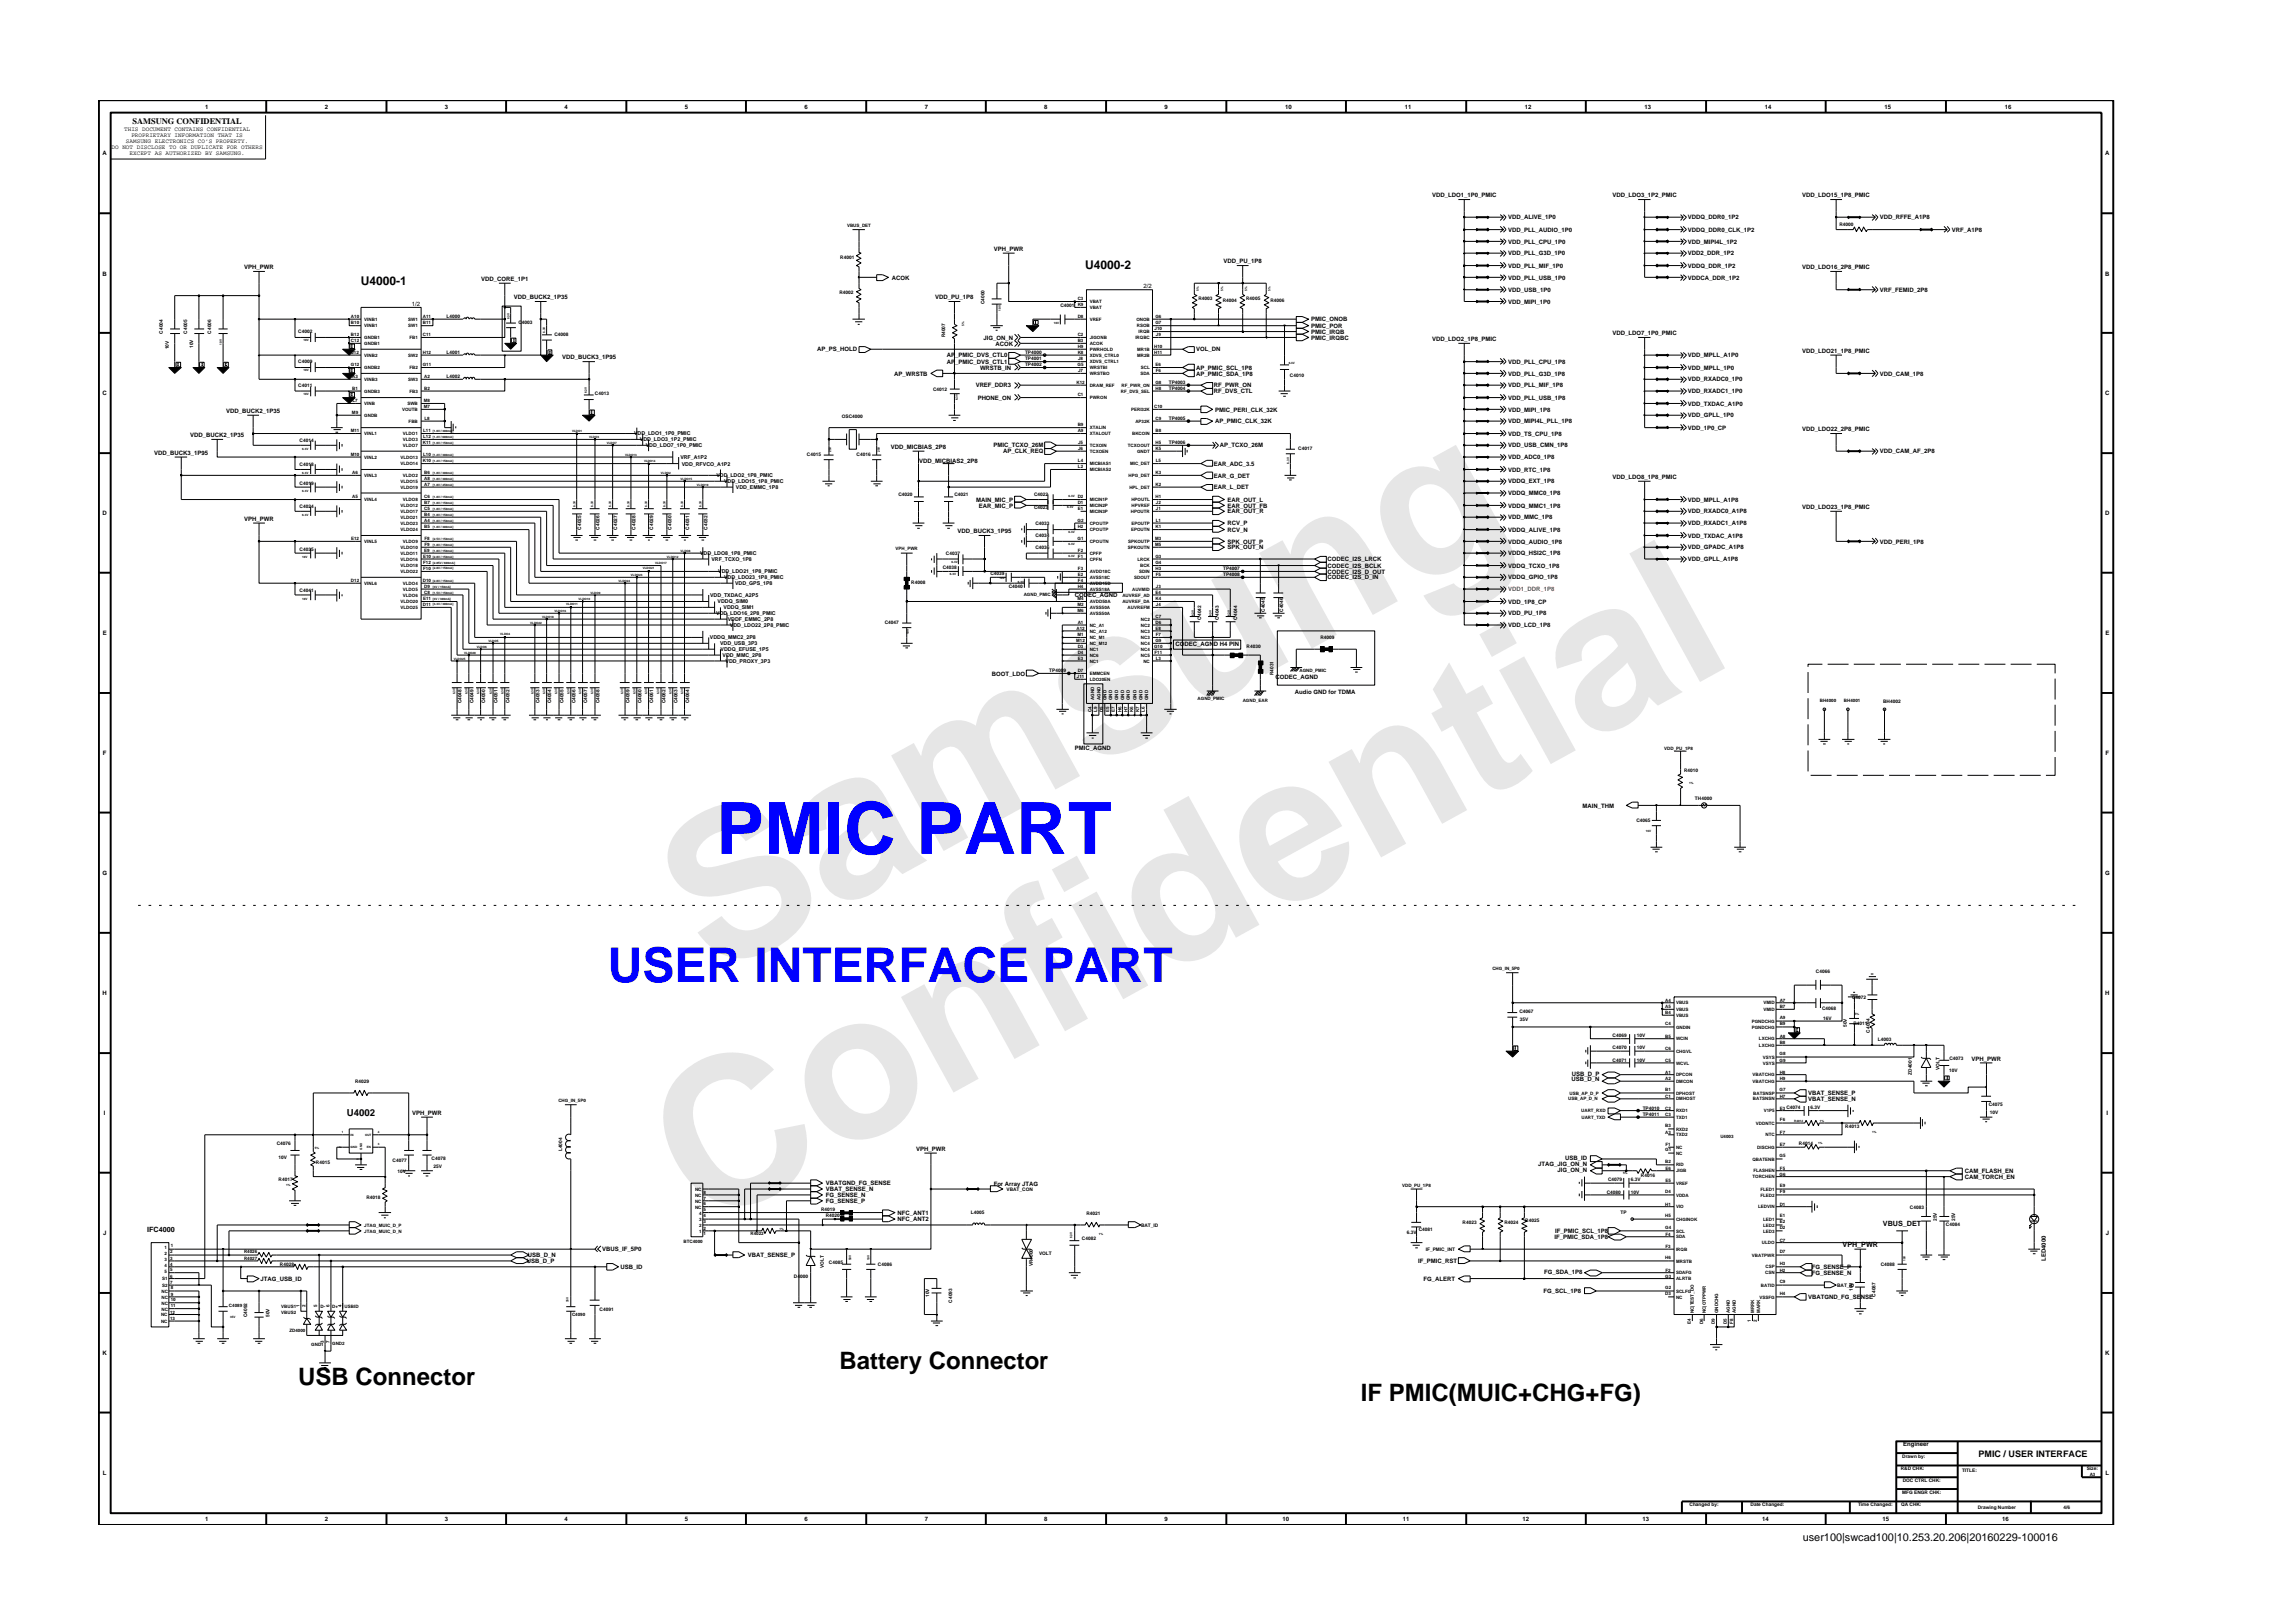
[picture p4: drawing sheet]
<svg xmlns="http://www.w3.org/2000/svg" width="297mm" height="210mm" viewBox="0 0 297 210" stroke-linecap="round" stroke-linejoin="round" font-family="sans-serif">
<defs><g id="words">
<g font-size="26.5" fill="#e6e6e6">
<text x="92.4" y="126.7" transform="rotate(-29 92.4 126.7)">Samsung</text>
<text x="91.1" y="159.4" transform="rotate(-29 91.1 159.4)">Confidential</text>
</g>
<text font-size="9.3" fill="#00f" x="92.8" y="110.6">PMIC PART</text>
<text font-size="6.2" fill="#00f" x="78.7" y="127.2">USER INTERFACE PART</text>
<g font-size="3.1">
<text x="38.6" y="179.4">USB Connector</text>
<text x="108.7" y="177.3">Battery Connector</text>
<text x="176.3" y="181.6">IF PMIC(MUIC+CHG+FG)</text>
</g>
<g font-size="1.6">
<text x="140.6" y="34.8">U4000-2</text>
<text x="46.8" y="36.9">U4000-1</text>
</g>
<text font-size="1.4" x="233.5" y="199.7">user100|swcad100|10.253.20.206|20160229-100016</text>
<g font-size="1.2">
<text x="44.9" y="144.6">U4002</text>
<text x="256.3" y="188.8">PMIC / USER INTERFACE</text>
</g>
<text font-size="1.1" x="17.2" y="16.1">SAMSUNG CONFIDENTIAL</text>
<g font-size=".9">
<text x="19.1" y="159.6">IFC4000</text>
<text x="238.7" y="161.6">VPH_PWR</text>
<text x="243.9" y="158.9">VBUS_DET</text>
</g>
<g font-size=".8">
<text x="16.1" y="17">THIS DOCUMENT CONTAINS CONFIDENTIAL</text>
<text x="17" y="17.8">PROPRIETARY INFORMATION THAT IS</text>
<text x="26.6" y="14.1">1</text>
<text x="42.1" y="14.1">2</text>
<text x="57.6" y="14.1">3</text>
<text x="73.1" y="14.1">4</text>
<text x="88.7" y="14.1">5</text>
<text x="104.2" y="14.1">6</text>
<text x="119.8" y="14.1">7</text>
<text x="135.3" y="14.1">8</text>
<text x="150.9" y="14.1">9</text>
<text x="166.5" y="14.1">10</text>
<text x="182" y="14.1">11</text>
<text x="197.5" y="14.1">12</text>
<text x="213" y="14.1">13</text>
<text x="228.6" y="14.1">14</text>
<text x="244.1" y="14.1">15</text>
<text x="259.7" y="14.1">16</text>
<text x="13.3" y="20.1">A</text>
<text x="14.5" y="19.3">DO NOT DISCLOSE TO OR DUPLICATE FOR OTHERS</text>
<text x="16.3" y="18.5">SAMSUNG ELECTRONICS CO’S PROPERTY.</text>
<text x="16.8" y="20.1">EXCEPT AS AUTHORIZED BY SAMSUNG.</text>
<text x="272.7" y="20.1">A</text>
<text x="185.5" y="25.5">VDD_LDO1_1P0_PMIC</text>
<text x="195.4" y="28.4">VDD_ALIVE_1P0</text>
<text x="208.9" y="25.5">VDD_LDO3_1P2_PMIC</text>
<text x="218.6" y="28.4">VDDQ_DDR0_1P2</text>
<text x="233.5" y="25.5">VDD_LDO15_1P8_PMIC</text>
<text x="243.5" y="28.4">VDD_RFFE_A1P8</text>
<text x="13.3" y="35.7">B</text>
<text x="31.6" y="34.9">VPH_PWR</text>
<text x="128.7" y="32.6">VPH_PWR</text>
<text x="158.5" y="34.1">VDD_PU_1P8</text>
<text x="195.4" y="30">VDD_PLL_AUDIO_1P0</text>
<text x="195.4" y="31.6">VDD_PLL_CPU_1P0</text>
<text x="195.4" y="34.7">VDD_PLL_MIF_1P0</text>
<text x="195.4" y="33.1">VDD_PLL_G3D_1P0</text>
<text x="218.6" y="30">VDDQ_DDR0_CLK_1P2</text>
<text x="218.6" y="31.6">VDD_MIPI4L_1P2</text>
<text x="218.6" y="34.7">VDDQ_DDR_1P2</text>
<text x="218.6" y="33.1">VDD2_DDR_1P2</text>
<text x="233.5" y="34.9">VDD_LDO16_2P8_PMIC</text>
<text x="252.8" y="30">VRF_A1P8</text>
<text x="272.7" y="35.7">B</text>
<text x="53.4" y="39.7">1/2</text>
<text x="62.3" y="36.4">VDD_CORE_1P1</text>
<text x="66.6" y="38.7">VDD_BUCK2_1P35</text>
<text x="115.5" y="36.2">ACOK</text>
<text x="121.2" y="38.8">VDD_PU_1P8</text>
<text x="148.1" y="37.3">2/2</text>
<text x="169.9" y="41.6">PMIC_ONOB</text>
<text x="195.4" y="36.2">VDD_PLL_USB_1P0</text>
<text x="195.4" y="37.8">VDD_USB_1P0</text>
<text x="195.4" y="39.3">VDD_MIPI_1P0</text>
<text x="218.6" y="36.2">VDDCA_DDR_1P2</text>
<text x="243.5" y="37.8">VRF_FEMID_2P8</text>
<text x="72.8" y="46.5">VDD_BUCK3_1P95</text>
<text x="105.8" y="45.5">AP_PS_HOLD</text>
<text x="122.6" y="46.3">AP_PMIC_DVS_CTL0</text>
<text x="122.6" y="47.1">AP_PMIC_DVS_CTL1</text>
<text x="127" y="47.9">WRSTB_IN</text>
<text x="127.4" y="44">JIG_ON_N</text>
<text x="129" y="44.8">ACOK</text>
<text x="155" y="45.5">VOL_DN</text>
<text x="155" y="47.9">AP_PMIC_SCL_1P8</text>
<text x="169.9" y="42.5">PMIC_POR</text>
<text x="169.9" y="43.2">PMIC_IRQB</text>
<text x="169.9" y="44">PMIC_IRQBC</text>
<text x="185.5" y="44.2">VDD_LDO2_1P8_PMIC</text>
<text x="195.4" y="47.1">VDD_PLL_CPU_1P8</text>
<text x="208.9" y="43.4">VDD_LDO7_1P0_PMIC</text>
<text x="218.6" y="46.3">VDD_MPLL_A1P0</text>
<text x="218.6" y="47.9">VDD_MPLL_1P0</text>
<text x="233.5" y="45.8">VDD_LDO21_1P8_PMIC</text>
<text x="13.3" y="51.2">C</text>
<text x="29.3" y="53.5">VDD_BUCK2_1P35</text>
<text x="115.8" y="48.7">AP_WRSTB</text>
<text x="126.4" y="50.2">VREF_DDR3</text>
<text x="126.6" y="51.8">PHONE_ON</text>
<text x="155" y="48.7">AP_PMIC_SDA_1P8</text>
<text x="157.3" y="50.9">RF_DVS_CTL</text>
<text x="157.3" y="50.2">RF_PWR_ON</text>
<text x="157.4" y="53.3">PMIC_PERI_CLK_32K</text>
<text x="195.4" y="48.7">VDD_PLL_G3D_1P8</text>
<text x="195.4" y="50.2">VDD_PLL_MIF_1P8</text>
<text x="195.4" y="53.3">VDD_MIPI_1P8</text>
<text x="195.4" y="51.8">VDD_PLL_USB_1P8</text>
<text x="218.6" y="49.4">VDD_RXADC0_1P0</text>
<text x="218.6" y="52.6">VDD_TXDAC_A1P0</text>
<text x="218.6" y="50.9">VDD_RXADC1_1P0</text>
<text x="243.5" y="48.7">VDD_CAM_1P8</text>
<text x="272.7" y="51.2">C</text>
<text x="20" y="59">VDD_BUCK3_1P95</text>
<text x="24.6" y="56.6">VDD_BUCK2_1P35</text>
<text x="115.4" y="58.1">VDD_MICBIAS_2P8</text>
<text x="119.1" y="59.9">VDD_MICBIAS2_2P8</text>
<text x="128.7" y="58">PMIC_TCXO_26M</text>
<text x="129.9" y="58.7">AP_CLK_REQ</text>
<text x="157.4" y="54.8">AP_PMIC_CLK_32K</text>
<text x="158" y="58">AP_TCXO_26M</text>
<text x="195.4" y="54.8">VDD_MIPI4L_PLL_1P8</text>
<text x="195.4" y="56.4">VDD_TS_CPU_1P8</text>
<text x="195.4" y="58">VDD_USB_CMN_1P8</text>
<text x="195.4" y="59.5">VDD_ADC0_1P8</text>
<text x="218.6" y="54.1">VDD_GPLL_1P0</text>
<text x="218.6" y="55.7">VDD_1P0_CP</text>
<text x="233.5" y="55.9">VDD_LDO22_2P8_PMIC</text>
<text x="243.5" y="58.7">VDD_CAM_AF_2P8</text>
<text x="126.5" y="65">MAIN_MIC_P</text>
<text x="126.8" y="65.8">EAR_MIC_P</text>
<text x="157.3" y="63.4">EAR_L_DET</text>
<text x="157.3" y="61.9">EAR_G_DET</text>
<text x="157.3" y="60.3">EAR_ADC_3.5</text>
<text x="159" y="65">EAR_OUT_L</text>
<text x="159" y="65.8">EAR_OUT_FB</text>
<text x="195.4" y="61.1">VDD_RTC_1P8</text>
<text x="195.4" y="62.6">VDDQ_EXT_1P8</text>
<text x="195.4" y="65.8">VDDQ_MMC1_1P8</text>
<text x="195.4" y="64.2">VDDQ_MMC0_1P8</text>
<text x="208.9" y="62">VDD_LDO8_1P8_PMIC</text>
<text x="218.6" y="65">VDD_MPLL_A1P8</text>
<text x="233.5" y="65.9">VDD_LDO23_1P8_PMIC</text>
<text x="13.3" y="66.8">D</text>
<text x="31.6" y="67.5">VPH_PWR</text>
<text x="124" y="69.1">VDD_BUCK3_1P95</text>
<text x="159" y="68.9">RCV_N</text>
<text x="159" y="68">RCV_P</text>
<text x="159" y="66.5">EAR_OUT_R</text>
<text x="159" y="70.4">SPK_OUT_P</text>
<text x="159" y="71.2">SPK_OUT_N</text>
<text x="195.4" y="67.3">VDD_MMC_1P8</text>
<text x="195.4" y="68.9">VDDQ_ALIVE_1P8</text>
<text x="195.4" y="70.4">VDDQ_AUDIO_1P8</text>
<text x="195.4" y="71.9">VDDQ_HSI2C_1P8</text>
<text x="218.6" y="66.5">VDD_RXADC0_A1P8</text>
<text x="218.6" y="68">VDD_RXADC1_A1P8</text>
<text x="218.6" y="71.2">VDD_GPADC_A1P8</text>
<text x="218.6" y="69.7">VDD_TXDAC_A1P8</text>
<text x="243.5" y="70.4">VDD_PERI_1P8</text>
<text x="272.7" y="66.8">D</text>
<text x="139.2" y="77.3">CODEC_AGND</text>
<text x="172" y="75.1">CODEC_I2S_D_IN</text>
<text x="172" y="72.7">CODEC_I2S_LRCK</text>
<text x="172" y="73.5">CODEC_I2S_BCLK</text>
<text x="172" y="74.3">CODEC_I2S_D_OUT</text>
<text x="195.4" y="73.5">VDDQ_TCXO_1P8</text>
<text x="195.4" y="75.1">VDDQ_GPIO_1P8</text>
<text x="218.6" y="72.7">VDD_GPLL_A1P8</text>
<text x="13.3" y="82.3">E</text>
<text x="152.3" y="83.7">CODEC_AGND H4 PIN</text>
<text x="195.4" y="81.3">VDD_LCD_1P8</text>
<text x="195.4" y="78.2">VDD_1P8_CP</text>
<text x="195.4" y="79.7">VDD_PU_1P8</text>
<text x="272.7" y="82.3">E</text>
<text x="128.5" y="87.5">BOOT_LDO</text>
<text x="165.2" y="88">CODEC_AGND</text>
<text x="167.8" y="89.9">Audio GND for TDMA</text>
<text x="13.3" y="97.8">F</text>
<text x="139.2" y="97.1">PMIC_AGND</text>
<text x="272.8" y="97.8">F</text>
<text x="205" y="104.6">MAIN_THM</text>
<text x="13.3" y="113.3">G</text>
<text x="272.7" y="113.3">G</text>
<text x="13.3" y="128.9">H</text>
<text x="272.7" y="128.9">H</text>
<text x="255.4" y="137.4">VPH_PWR</text>
<text x="203.6" y="140.1">USB_D_N</text>
<text x="203.6" y="139.3">USB_D_P</text>
<text x="234.2" y="142.6">VBAT_SENSE_N</text>
<text x="234.2" y="141.9">VBAT_SENSE_P</text>
<text x="13.5" y="144.4">I</text>
<text x="53.4" y="144.4">VPH_PWR</text>
<text x="118.7" y="149.1">VPH_PWR</text>
<text x="272.9" y="144.4">I</text>
<text x="107" y="155.8">FG_SENSE_P</text>
<text x="107" y="155.1">FG_SENSE_N</text>
<text x="107" y="154.3">VBAT_SENSE_N</text>
<text x="107" y="153.6">VBATGND_FG_SENSE</text>
<text x="128.7" y="153.6">For Array JTAG</text>
<text x="199.3" y="151">JTAG_JIG_ON_N</text>
<text x="201.8" y="151.8">JIG_ON_N</text>
<text x="202.8" y="150.3">USB_ID</text>
<text x="254.5" y="151.9">CAM_FLASH_EN</text>
<text x="254.5" y="152.7">CAM_TORCH_EN</text>
<text x="13.4" y="160">J</text>
<text x="116.3" y="157.4">NFC_ANT1</text>
<text x="116.3" y="158.2">NFC_ANT2</text>
<text x="201.4" y="160.5">IF_PMIC_SDA_1P8</text>
<text x="201.4" y="159.7">IF_PMIC_SCL_1P8</text>
<text x="272.8" y="160">J</text>
<text x="33.7" y="165.9">JTAG_USB_ID</text>
<text x="68.2" y="163.6">USB_D_P</text>
<text x="68.4" y="162.9">USB_D_N</text>
<text x="78" y="162.1">VBUS_IF_5P0</text>
<text x="80.4" y="164.4">USB_ID</text>
<text x="96.9" y="162.9">VBAT_SENSE_P</text>
<text x="183.7" y="163.6">IF_PMIC_RST</text>
<text x="184.4" y="165.9">FG_ALERT</text>
<text x="200" y="167.5">FG_SCL_1P8</text>
<text x="200" y="165">FG_SDA_1P8</text>
<text x="234.7" y="164.4">FG_SENSE_P</text>
<text x="234.7" y="165.2">FG_SENSE_N</text>
<text x="265" y="163.4" transform="rotate(-90 265 163.4)">LED4000</text>
<text x="234.2" y="168.3">VBATGND_FG_SENSE</text>
<text x="13.3" y="175.5">K</text>
<text x="272.7" y="175.5">K</text>
<text x="13.3" y="191.1">L</text>
<text x="246.5" y="187.3">Engineer</text>
<text x="272.8" y="191.1">L</text>
<text x="26.6" y="197.1">1</text>
<text x="42.1" y="197.1">2</text>
<text x="57.6" y="197.1">3</text>
<text x="73.1" y="197.1">4</text>
<text x="88.7" y="197.1">5</text>
<text x="104.2" y="197.1">6</text>
<text x="119.8" y="197.1">7</text>
<text x="135.3" y="197.1">8</text>
<text x="150.9" y="197.1">9</text>
<text x="166.1" y="197.1">10</text>
<text x="181.7" y="197.1">11</text>
<text x="197.2" y="197.1">12</text>
<text x="212.8" y="197.1">13</text>
<text x="228.3" y="197.1">14</text>
<text x="243.9" y="197.1">15</text>
<text x="259.4" y="197.1">16</text>
</g>
<text font-size=".8" fill="#f00" x="195.4" y="76.6">VDD1_DDR_1P8</text>
<g font-size=".7">
<text x="82.1" y="56.4">VDD_LDO1_1P0_PMIC</text>
<text x="82.9" y="57.2">VDD_LDO3_1P2_PMIC</text>
<text x="83.7" y="57.9">VDD_LDO7_1P0_PMIC</text>
<text x="88.1" y="59.5">VRF_A1P2</text>
<text x="88.3" y="60.3">VDD_RFVCO_A1P2</text>
<text x="92.8" y="61.8">VDD_LDO2_1P8_PMIC</text>
<text x="93.8" y="62.6">VDD_LDO15_1P8_PMIC</text>
<text x="95.3" y="63.4">VDD_EMMC_1P8</text>
<text x="90.7" y="71.9">VDD_LDO8_1P8_PMIC</text>
<text x="92" y="77.3">VDD_TXDAC_A2P5</text>
<text x="92.2" y="72.7">VRF_TCXO_1P8</text>
<text x="93" y="74.3">VDD_LDO21_1P8_PMIC</text>
<text x="93.8" y="75">VDD_LDO23_1P8_PMIC</text>
<text x="95.2" y="75.8">VDD_GPS_1P8</text>
<text x="92" y="82.8">VDDQ_MMC2_2P8</text>
<text x="92.8" y="79.7">VDD_LDO16_2P8_PMIC</text>
<text x="93" y="78.2">VDDQ_SIM0</text>
<text x="93.3" y="83.6">VDD_USB_3P3</text>
<text x="93.7" y="78.9">VDDQ_SIM1</text>
<text x="94.3" y="80.5">VDDF_EMMC_2P8</text>
<text x="94.6" y="81.2">VDD_LDO22_2P8_PMIC</text>
<text x="93.3" y="84.4">VDDQ_EFUSE_1P5</text>
<text x="93.6" y="85.1">VDD_MMC_2P8</text>
<text x="94" y="85.9">VDD_PROXY_3P3</text>
</g>
<g font-size=".6">
<text x="109.7" y="29.4">VBUS_DET</text>
<text x="238.3" y="29.3">R4000</text>
<text x="108.9" y="33.5">R4001</text>
<text x="45.5" y="41.2">A10</text>
<text x="45.5" y="42">B10</text>
<text x="47.2" y="41.6">VINB1</text>
<text x="52.9" y="41.6">SW1</text>
<text x="54.8" y="41.2">A11</text>
<text x="54.8" y="42">B11</text>
<text x="57.9" y="41.2">L4000</text>
<text x="67.2" y="41.9">C4003</text>
<text x="108.7" y="38">R4002</text>
<text x="127.5" y="39.4" transform="rotate(-90 127.5 39.4)">C4000</text>
<text x="137.4" y="39.8">C4001</text>
<text x="139.6" y="39.6">K9</text>
<text x="139.6" y="41.2">D8</text>
<text x="139.6" y="38.8">C3</text>
<text x="141.2" y="40">VBAT</text>
<text x="141.2" y="41.6">VREF</text>
<text x="141.2" y="39.3">VBAT</text>
<text x="147.2" y="41.6">ONOB</text>
<text x="149.7" y="41.2">G6</text>
<text x="149.7" y="42">G7</text>
<text x="155.3" y="38.9">R4003</text>
<text x="158.4" y="39.1">R4004</text>
<text x="161.4" y="38.9">R4005</text>
<text x="164.6" y="39.1">R4006</text>
<text x="21.1" y="43.2" transform="rotate(-90 21.1 43.2)">C4004</text>
<text x="21.9" y="45.2" transform="rotate(-90 21.9 45.2)">10V</text>
<text x="24.2" y="43.2" transform="rotate(-90 24.2 43.2)">C4005</text>
<text x="25" y="45.1" transform="rotate(-90 25 45.1)">10V</text>
<text x="27.4" y="43.2" transform="rotate(-90 27.4 43.2)">C4006</text>
<text x="38.6" y="43.2">C4002</text>
<text x="38.6" y="47">C4009</text>
<text x="45.5" y="47.4">G12</text>
<text x="45.5" y="43.5">B12</text>
<text x="45.5" y="44.4">C12</text>
<text x="45.5" y="45.9">J12</text>
<text x="47.2" y="42.4">VINB1</text>
<text x="47.2" y="43.9">GNDB1</text>
<text x="47.2" y="44.7">GNDB1</text>
<text x="47.2" y="47.8">GNDB2</text>
<text x="47.2" y="46.2">VINB2</text>
<text x="52.9" y="42.4">SW1</text>
<text x="52.9" y="46.2">SW2</text>
<text x="53" y="47.8">FB2</text>
<text x="53" y="43.9">FB1</text>
<text x="54.8" y="47.4">G11</text>
<text x="54.8" y="45.9">H12</text>
<text x="54.8" y="43.5">C11</text>
<text x="57.9" y="45.8">L4001</text>
<text x="71.8" y="43.5">C4008</text>
<text x="122.5" y="43.7" transform="rotate(-90 122.5 43.7)">R4007</text>
<text x="132.8" y="47.4">TP4002</text>
<text x="132.8" y="46.7">TP4001</text>
<text x="132.8" y="45.9">TP4000</text>
<text x="139.6" y="47.4">G5</text>
<text x="139.6" y="45.9">K8</text>
<text x="139.6" y="44.4">B3</text>
<text x="139.6" y="45.1">H9</text>
<text x="139.6" y="43.5">C2</text>
<text x="139.7" y="46.6">J8</text>
<text x="141.2" y="46.2">XDVS_CTRL0</text>
<text x="141.2" y="44.7">ACOK</text>
<text x="141.2" y="47.1">XDVS_CTRL1</text>
<text x="141.2" y="45.5">PWRHOLD</text>
<text x="141.2" y="43.9">JIGONB</text>
<text x="141.2" y="47.8">WRSTBI</text>
<text x="147.1" y="43.9">IRQBC</text>
<text x="147.3" y="42.4">RSOB</text>
<text x="147.3" y="45.5">MR1B</text>
<text x="147.3" y="46.2">MR2B</text>
<text x="147.5" y="43.2">IRQB</text>
<text x="147.8" y="47.8">SCL</text>
<text x="149.5" y="45.1">H10</text>
<text x="149.5" y="45.9">H11</text>
<text x="149.6" y="42.7">J10</text>
<text x="149.7" y="47.4">E6</text>
<text x="149.7" y="43.5">J9</text>
<text x="38.6" y="50.2">C4011</text>
<text x="45.6" y="53.7">M9</text>
<text x="45.6" y="49">A3</text>
<text x="45.6" y="50.5">B1</text>
<text x="45.7" y="52.1">L7</text>
<text x="47.2" y="49.3">VINB3</text>
<text x="47.2" y="50.9">GNDB3</text>
<text x="47.2" y="52.5">VINB</text>
<text x="52.1" y="53.2">VOUTB</text>
<text x="52.8" y="52.5">SWB</text>
<text x="52.9" y="49.3">SW3</text>
<text x="53" y="50.9">FB3</text>
<text x="54.9" y="52.8">M7</text>
<text x="54.9" y="52.1">M8</text>
<text x="54.9" y="50.5">B2</text>
<text x="54.9" y="49">A2</text>
<text x="57.9" y="49">L4002</text>
<text x="77.1" y="51.1">C4013</text>
<text x="120.9" y="50.6">C4012</text>
<text x="139.4" y="49.8">K12</text>
<text x="139.6" y="51.3">C1</text>
<text x="139.7" y="48.2">J7</text>
<text x="141.2" y="48.6">WRSTBO</text>
<text x="141.2" y="50.1">DRAM_REF</text>
<text x="141.2" y="51.7">PWRON</text>
<text x="145.2" y="50.9">RF_DVS_SEL</text>
<text x="145.3" y="50.1">RF_PWR_ON</text>
<text x="146.5" y="53.2">PERI32K</text>
<text x="147.7" y="48.6">SDA</text>
<text x="149.5" y="52.8">C10</text>
<text x="149.7" y="49.8">G8</text>
<text x="149.7" y="50.5">H8</text>
<text x="149.7" y="48.2">F6</text>
<text x="151.4" y="50.5">TP4004</text>
<text x="151.4" y="49.8">TP4003</text>
<text x="167.1" y="48.8">C4010</text>
<text x="38.8" y="57.3">C4014</text>
<text x="45.4" y="59.1">M10</text>
<text x="45.4" y="56">M11</text>
<text x="47.2" y="59.4">VINL2</text>
<text x="47.2" y="56.4">VINL1</text>
<text x="47.2" y="54">GNDB</text>
<text x="51.9" y="59.4">VLDO13</text>
<text x="52.2" y="57.9">VLDO7</text>
<text x="52.2" y="56.4">VLDO1</text>
<text x="52.2" y="57.1">VLDO3</text>
<text x="52.9" y="54.8">FBB</text>
<text x="54.8" y="59.8">K10</text>
<text x="54.8" y="57.5">K11</text>
<text x="54.8" y="59.1">L10</text>
<text x="54.8" y="56">L11</text>
<text x="54.8" y="56.7">L12</text>
<text x="55" y="54.4">L8</text>
<text x="104.5" y="59.1">C4015</text>
<text x="109.1" y="54.2">OSC4000</text>
<text x="111" y="59.1">C4016</text>
<text x="139.6" y="56">A9</text>
<text x="139.6" y="55.2">B9</text>
<text x="139.6" y="59.8">L4</text>
<text x="139.7" y="57.5">J5</text>
<text x="139.7" y="58.3">J6</text>
<text x="141.2" y="56.4">XTALOUT</text>
<text x="141.2" y="57.9">TCXOIN</text>
<text x="141.2" y="58.7">TCXOEN</text>
<text x="141.2" y="55.6">XTALIN</text>
<text x="146.1" y="57.9">TCXOOUT</text>
<text x="146.7" y="56.4">BKCOIN</text>
<text x="147.1" y="54.8">AP32K</text>
<text x="147.3" y="58.7">GNDT</text>
<text x="149.7" y="58.3">K5</text>
<text x="149.7" y="56">B8</text>
<text x="149.7" y="54.4">C9</text>
<text x="149.7" y="57.5">H5</text>
<text x="149.7" y="59.8">L5</text>
<text x="151.4" y="57.5">TP4006</text>
<text x="151.4" y="54.4">TP4005</text>
<text x="168.2" y="58.3">C4017</text>
<text x="38.8" y="62.8">C4019</text>
<text x="38.8" y="65.8">C4024</text>
<text x="38.8" y="60.4">C4018</text>
<text x="45.6" y="64.5">A5</text>
<text x="45.6" y="61.4">A6</text>
<text x="47.2" y="64.9">VINL4</text>
<text x="47.2" y="61.8">VINL3</text>
<text x="51.9" y="65.7">VLDO12</text>
<text x="51.9" y="63.3">VLDO19</text>
<text x="51.9" y="62.6">VLDO15</text>
<text x="51.9" y="60.3">VLDO14</text>
<text x="52.2" y="64.9">VLDO8</text>
<text x="52.2" y="61.8">VLDO2</text>
<text x="54.9" y="61.4">B6</text>
<text x="54.9" y="65.3">B7</text>
<text x="54.9" y="64.5">C6</text>
<text x="54.9" y="63">A7</text>
<text x="54.9" y="62.2">A8</text>
<text x="116.4" y="64.3">C4020</text>
<text x="123.6" y="64.3">C4021</text>
<text x="134" y="65.9">C4023</text>
<text x="134" y="64.3">C4022</text>
<text x="139.6" y="65.3">D1</text>
<text x="139.6" y="64.5">D2</text>
<text x="139.6" y="60.6">L2</text>
<text x="141.2" y="65.7">MICIN2P</text>
<text x="141.2" y="64.9">MICIN1P</text>
<text x="141.2" y="61">MICBIAS2</text>
<text x="141.2" y="60.3">MICBIAS1</text>
<text x="146.2" y="61.8">HPG_DET</text>
<text x="146.3" y="63.3">HPL_DET</text>
<text x="146.4" y="60.3">MIC_DET</text>
<text x="146.6" y="64.9">HPOUTL</text>
<text x="146.6" y="65.7">HPVREF</text>
<text x="149.7" y="63">K2</text>
<text x="149.7" y="61.4">K3</text>
<text x="149.7" y="64.5">H1</text>
<text x="149.7" y="65.3">J2</text>
<text x="38.8" y="71.3">C4035</text>
<text x="45.5" y="69.9">E12</text>
<text x="47.2" y="70.3">VINL5</text>
<text x="51.9" y="68">VLDO23</text>
<text x="51.9" y="67.2">VLDO21</text>
<text x="51.9" y="68.8">VLDO24</text>
<text x="51.9" y="66.4">VLDO17</text>
<text x="51.9" y="71.9">VLDO11</text>
<text x="51.9" y="71.1">VLDO10</text>
<text x="52.2" y="70.3">VLDO9</text>
<text x="54.9" y="67.6">A4</text>
<text x="54.9" y="66.9">B4</text>
<text x="54.9" y="68.4">B5</text>
<text x="54.9" y="66">C5</text>
<text x="55" y="71.5">E9</text>
<text x="55" y="69.9">F8</text>
<text x="55" y="70.7">F9</text>
<text x="75.3" y="68.6" transform="rotate(-90 75.3 68.6)">C4025</text>
<text x="77.7" y="68.6" transform="rotate(-90 77.7 68.6)">C4026</text>
<text x="80" y="68.6" transform="rotate(-90 80 68.6)">C4027</text>
<text x="82.3" y="68.6" transform="rotate(-90 82.3 68.6)">C4028</text>
<text x="84.6" y="68.6" transform="rotate(-90 84.6 68.6)">C4029</text>
<text x="87" y="68.6" transform="rotate(-90 87 68.6)">C4030</text>
<text x="89.3" y="68.6" transform="rotate(-90 89.3 68.6)">C4031</text>
<text x="91.6" y="68.6" transform="rotate(-90 91.6 68.6)">C4032</text>
<text x="116" y="71.3">VPH_PWR</text>
<text x="122.5" y="71.9">C4037</text>
<text x="134.1" y="68">C4033</text>
<text x="134.1" y="69.6">C4034</text>
<text x="134.1" y="71.2">C4036</text>
<text x="139.6" y="69.9">G1</text>
<text x="139.6" y="67.6">G2</text>
<text x="139.6" y="68.4">H2</text>
<text x="139.6" y="66">E1</text>
<text x="139.6" y="71.5">F2</text>
<text x="141.2" y="68.8">CPOUTP</text>
<text x="141.2" y="66.5">MICIN3P</text>
<text x="141.2" y="70.3">CPOUTN</text>
<text x="141.2" y="68">CPOUTP</text>
<text x="141.2" y="71.9">CPFP</text>
<text x="146.1" y="71.1">SPKOUTN</text>
<text x="146.1" y="70.3">SPKOUTP</text>
<text x="146.5" y="66.4">HPOUTR</text>
<text x="146.5" y="68.8">EPOUTN</text>
<text x="146.6" y="68">EPOUTP</text>
<text x="149.7" y="69.9">M3</text>
<text x="149.7" y="70.7">M5</text>
<text x="149.7" y="68.4">K1</text>
<text x="149.7" y="67.6">L1</text>
<text x="149.7" y="66">J1</text>
<text x="38.8" y="76.7">C4041</text>
<text x="45.5" y="75.4">D12</text>
<text x="47.2" y="75.8">VINL6</text>
<text x="51.9" y="72.6">VLDO16</text>
<text x="51.9" y="74.2">VLDO22</text>
<text x="51.9" y="73.5">VLDO18</text>
<text x="52.2" y="77.3">VLDO6</text>
<text x="52.2" y="75.8">VLDO4</text>
<text x="52.2" y="76.5">VLDO5</text>
<text x="54.8" y="75.4">D10</text>
<text x="54.8" y="72.3">E10</text>
<text x="54.8" y="77.7">E11</text>
<text x="54.8" y="73.8">F10</text>
<text x="54.8" y="73.1">F12</text>
<text x="54.9" y="76.9">C8</text>
<text x="54.9" y="76.2">D9</text>
<text x="118.1" y="75.7">R4008</text>
<text x="122.1" y="73.7">C4038</text>
<text x="128.3" y="74.5">C4039</text>
<text x="130.7" y="76.2">C4040</text>
<text x="132.6" y="77.2">AGND_PMIC</text>
<text x="139.6" y="77.7">M4</text>
<text x="139.6" y="76.2">H4</text>
<text x="139.6" y="74.6">E2</text>
<text x="139.6" y="73.8">F3</text>
<text x="139.6" y="75.4">F4</text>
<text x="139.6" y="72.3">F1</text>
<text x="141.2" y="75">AVSS18C</text>
<text x="141.2" y="76.5">AVSS18A</text>
<text x="141.2" y="74.2">AVDD18C</text>
<text x="141.2" y="75.8">AVDD15D</text>
<text x="141.2" y="72.6">CPFN</text>
<text x="145.4" y="77.3">AUVREF_AD</text>
<text x="146.7" y="76.5">AUVMID</text>
<text x="146.9" y="75">SDOUT</text>
<text x="147.3" y="72.6">LRCK</text>
<text x="147.6" y="74.2">SDIN</text>
<text x="147.7" y="73.5">BCK</text>
<text x="149.7" y="72.3">G3</text>
<text x="149.7" y="73.1">G4</text>
<text x="149.7" y="77.7">K4</text>
<text x="149.7" y="73.8">H3</text>
<text x="149.7" y="76.9">E4</text>
<text x="149.7" y="74.6">F5</text>
<text x="149.7" y="76.2">J3</text>
<text x="158.4" y="74.6">TP4008</text>
<text x="158.4" y="73.8">TP4007</text>
<text x="51.9" y="78.1">VLDO20</text>
<text x="51.9" y="78.9">VLDO25</text>
<text x="54.8" y="78.5">D11</text>
<text x="114.6" y="80.8">C4047</text>
<text x="139.4" y="83.1">M12</text>
<text x="139.4" y="81.6">A12</text>
<text x="139.6" y="82.4">M1</text>
<text x="139.6" y="79.2">M6</text>
<text x="139.6" y="78.5">M2</text>
<text x="139.6" y="80.8">A1</text>
<text x="139.6" y="83.9">D3</text>
<text x="141.2" y="82.8">NC_M1</text>
<text x="141.2" y="83.6">NC_M12</text>
<text x="141.2" y="81.2">NC_A1</text>
<text x="141.2" y="81.9">NC_A12</text>
<text x="141.2" y="78.1">AVDD50A</text>
<text x="141.2" y="79.7">AVSS50A</text>
<text x="141.2" y="78.9">AVSS50A</text>
<text x="145.4" y="78.1">AUVREF_DA</text>
<text x="146.1" y="78.9">AUVREFM</text>
<text x="147.8" y="81.9">NC3</text>
<text x="147.8" y="81.2">NC2</text>
<text x="147.8" y="80.4">NC2</text>
<text x="147.8" y="82.8">NC3</text>
<text x="147.8" y="83.6">NC4</text>
<text x="149.5" y="83.9">G10</text>
<text x="149.7" y="83.1">G9</text>
<text x="149.7" y="80.8">D6</text>
<text x="149.7" y="80.1">C7</text>
<text x="149.7" y="81.6">E8</text>
<text x="149.7" y="82.4">F7</text>
<text x="149.7" y="78.5">J4</text>
<text x="155.6" y="80.3" transform="rotate(-90 155.6 80.3)">C4042</text>
<text x="157.9" y="80.3" transform="rotate(-90 157.9 80.3)">C4043</text>
<text x="160.2" y="80.3" transform="rotate(-90 160.2 80.3)">C4044</text>
<text x="161.5" y="83.9">R4030</text>
<text x="163.9" y="79.3" transform="rotate(-90 163.9 79.3)">C4045</text>
<text x="166.2" y="79.3" transform="rotate(-90 166.2 79.3)">C4046</text>
<text x="171.1" y="82.8">R4009</text>
<text x="135.9" y="87">TP4009</text>
<text x="139.5" y="87.8">J11</text>
<text x="139.6" y="87">D7</text>
<text x="139.6" y="84.7">D4</text>
<text x="139.6" y="85.5">E3</text>
<text x="141.2" y="88.2">LDO20EN</text>
<text x="141.2" y="87.4">EMMCEN</text>
<text x="141.2" y="85.8">NC1</text>
<text x="141.2" y="84.3">NC1</text>
<text x="141.2" y="85.1">NC6</text>
<text x="147.8" y="84.3">NC4</text>
<text x="147.8" y="85.1">NC5</text>
<text x="148.1" y="85.8">NC</text>
<text x="149.6" y="84.7">F11</text>
<text x="149.7" y="85.5">L3</text>
<text x="165" y="87.5" transform="rotate(-90 165 87.5)">R4031</text>
<text x="168.3" y="87.1">AGND_PMIC</text>
<text x="59.8" y="91.1" transform="rotate(-90 59.8 91.1)">C4048</text>
<text x="61.3" y="91.1" transform="rotate(-90 61.3 91.1)">C4049</text>
<text x="62.9" y="91.1" transform="rotate(-90 62.9 91.1)">C4050</text>
<text x="64.5" y="91.1" transform="rotate(-90 64.5 91.1)">C4051</text>
<text x="66" y="91.1" transform="rotate(-90 66 91.1)">C4052</text>
<text x="69.9" y="91.1" transform="rotate(-90 69.9 91.1)">C4053</text>
<text x="71.4" y="91.1" transform="rotate(-90 71.4 91.1)">C4054</text>
<text x="73" y="91.1" transform="rotate(-90 73 91.1)">C4055</text>
<text x="74.5" y="91.1" transform="rotate(-90 74.5 91.1)">C4056</text>
<text x="76.1" y="91.1" transform="rotate(-90 76.1 91.1)">C4057</text>
<text x="77.7" y="91.1" transform="rotate(-90 77.7 91.1)">C4058</text>
<text x="81.6" y="91.1" transform="rotate(-90 81.6 91.1)">C4059</text>
<text x="83.1" y="91.1" transform="rotate(-90 83.1 91.1)">C4060</text>
<text x="84.6" y="91.1" transform="rotate(-90 84.6 91.1)">C4061</text>
<text x="86.2" y="91.1" transform="rotate(-90 86.2 91.1)">C4062</text>
<text x="87.7" y="91.1" transform="rotate(-90 87.7 91.1)">C4063</text>
<text x="89.3" y="91.1" transform="rotate(-90 89.3 91.1)">C4064</text>
<text x="141.4" y="92.3" transform="rotate(-90 141.4 92.3)">C4</text>
<text x="141.7" y="90.7" transform="rotate(-90 141.7 90.7)">AGND</text>
<text x="142.1" y="92.2" transform="rotate(-90 142.1 92.2)">L9</text>
<text x="142.6" y="90.7" transform="rotate(-90 142.6 90.7)">AGND</text>
<text x="142.9" y="92.3" transform="rotate(-90 142.9 92.3)">D5</text>
<text x="143.3" y="90.7" transform="rotate(-90 143.3 90.7)">GND</text>
<text x="143.7" y="92.2" transform="rotate(-90 143.7 92.2)">E5</text>
<text x="144.1" y="90.7" transform="rotate(-90 144.1 90.7)">GND</text>
<text x="144.4" y="92.2" transform="rotate(-90 144.4 92.2)">E7</text>
<text x="144.9" y="90.7" transform="rotate(-90 144.9 90.7)">GND</text>
<text x="145.3" y="92.3" transform="rotate(-90 145.3 92.3)">H6</text>
<text x="145.6" y="90.7" transform="rotate(-90 145.6 90.7)">GND</text>
<text x="146" y="92.3" transform="rotate(-90 146 92.3)">H7</text>
<text x="146.4" y="90.7" transform="rotate(-90 146.4 90.7)">GND</text>
<text x="146.8" y="92.3" transform="rotate(-90 146.8 92.3)">K6</text>
<text x="147.2" y="90.7" transform="rotate(-90 147.2 90.7)">GND</text>
<text x="147.6" y="92.3" transform="rotate(-90 147.6 92.3)">K7</text>
<text x="148" y="90.7" transform="rotate(-90 148 90.7)">GND</text>
<text x="148.3" y="92.2" transform="rotate(-90 148.3 92.2)">L6</text>
<text x="148.7" y="90.7" transform="rotate(-90 148.7 90.7)">GND</text>
<text x="155.1" y="90.7">AGND_PMIC</text>
<text x="161" y="91">AGND_EAR</text>
<text x="235.7" y="90.9">BH4000</text>
<text x="238.9" y="90.9">BH4001</text>
<text x="244" y="91">BH4002</text>
<text x="215.6" y="97.1">VDD_PU_1P8</text>
<text x="218.2" y="100">R4010</text>
<text x="212" y="106.5">C4065</text>
<text x="219.6" y="103.6">TH4000</text>
<text x="193.3" y="125.7">CHG_IN_5P0</text>
<text x="196.8" y="131.2">C4067</text>
<text x="215.7" y="129.8">A4</text>
<text x="215.7" y="130.5">A5</text>
<text x="215.7" y="131.3">B4</text>
<text x="217.1" y="130.1">VBUS</text>
<text x="217.1" y="131">VBUS</text>
<text x="217.1" y="131.7">VBUS</text>
<text x="228.4" y="130.1">VMID</text>
<text x="228.4" y="131">VMID</text>
<text x="230.5" y="129.8">A7</text>
<text x="230.5" y="130.5">B7</text>
<text x="235.2" y="126">C4066</text>
<text x="236" y="130.8">C4068</text>
<text x="239.9" y="129.4">C4072</text>
<text x="196.9" y="132.3">35V</text>
<text x="208.9" y="135.9">C4070</text>
<text x="208.9" y="134.4">C4069</text>
<text x="208.9" y="137.5">C4071</text>
<text x="212" y="135.9">10V</text>
<text x="212" y="134.4">10V</text>
<text x="212" y="137.5">10V</text>
<text x="215.7" y="132.8">C4</text>
<text x="215.7" y="137.6">C5</text>
<text x="215.7" y="136">C6</text>
<text x="215.7" y="134.4">B5</text>
<text x="217.1" y="133.3">GNDIN</text>
<text x="217.1" y="137.9">WCVL</text>
<text x="217.1" y="136.4">CHGVL</text>
<text x="217.1" y="134.8">WCIN</text>
<text x="226.9" y="133.3">PGNDCHG</text>
<text x="226.9" y="132.5">PGNDCHG</text>
<text x="227.9" y="135.6">LXCHG</text>
<text x="227.9" y="134.8">LXCHG</text>
<text x="228.3" y="137.1">VSYS</text>
<text x="228.3" y="137.9">VSYS</text>
<text x="230.5" y="136.7">G8</text>
<text x="230.5" y="137.6">G9</text>
<text x="230.5" y="135.2">B8</text>
<text x="230.5" y="132.8">B9</text>
<text x="230.5" y="134.4">A8</text>
<text x="230.5" y="132.1">A9</text>
<text x="236.2" y="132.1">16V</text>
<text x="239.2" y="133" transform="rotate(-90 239.2 133)">50V</text>
<text x="240.1" y="132.7">R4011</text>
<text x="242.2" y="133.8" transform="rotate(-90 242.2 133.8)">C4094</text>
<text x="243.3" y="134.8">L4003</text>
<text x="252.5" y="137.4">C4073</text>
<text x="46" y="140.3">R4029</text>
<text x="72.3" y="142.7">CHG_IN_5P0</text>
<text x="203.1" y="142.6">USB_AP_D_N</text>
<text x="203.3" y="141.8">USB_AP_D_P</text>
<text x="212.8" y="143.8">TP4010</text>
<text x="215.7" y="139.1">A1</text>
<text x="215.7" y="139.9">A2</text>
<text x="215.7" y="142.2">C1</text>
<text x="215.7" y="143.8">C2</text>
<text x="215.7" y="141.4">B1</text>
<text x="217.1" y="139.4">DPCON</text>
<text x="217.1" y="140.3">DMCON</text>
<text x="217.1" y="142.6">DMHOST</text>
<text x="217.1" y="141.8">DPHOST</text>
<text x="227" y="139.4">VBATCHG</text>
<text x="227" y="140.3">VBATCHG</text>
<text x="227.1" y="142.6">BATSNSN</text>
<text x="227.1" y="141.8">BATSNSP</text>
<text x="230.5" y="141.4">G7</text>
<text x="230.5" y="142.2">H7</text>
<text x="230.5" y="139.1">H8</text>
<text x="230.5" y="139.9">H9</text>
<text x="230.6" y="143.8">E3 C4074</text>
<text x="234.6" y="143.7">6.3V</text>
<text x="247.7" y="139.2" transform="rotate(-90 247.7 139.2)">ZD4001</text>
<text x="251.2" y="138.6" transform="rotate(-90 251.2 138.6)">VOLT</text>
<text x="252.5" y="138.9">10V</text>
<text x="257.6" y="143.2">C4075</text>
<text x="35.8" y="148.4">C4076</text>
<text x="72.8" y="149.1" transform="rotate(-90 72.8 149.1)">L4004</text>
<text x="204.8" y="144.1">UART_RXD</text>
<text x="204.9" y="144.9">UART_TXD</text>
<text x="212.8" y="144.5">TP4011</text>
<text x="215.7" y="149.2">G1</text>
<text x="215.7" y="146.9">A3</text>
<text x="215.7" y="144.5">C3</text>
<text x="215.7" y="146">B3</text>
<text x="215.8" y="148.4">F1</text>
<text x="217.1" y="149.6">NC</text>
<text x="217.1" y="148.8">NC</text>
<text x="217.1" y="147.2">TXD2</text>
<text x="217.1" y="144.1">RXD1</text>
<text x="217.1" y="144.9">TXD1</text>
<text x="217.1" y="146.5">RXD2</text>
<text x="222.9" y="147.4">U4003</text>
<text x="227.5" y="145.7">VDDNTC</text>
<text x="227.6" y="148.8">DISCHG</text>
<text x="228.5" y="144.1">V1P5</text>
<text x="228.7" y="147.2">NTC</text>
<text x="230.5" y="149.9">G5</text>
<text x="230.6" y="148.4">E7</text>
<text x="230.6" y="145.3">F6</text>
<text x="230.6" y="146.9">F7</text>
<text x="233" y="148.4">R4014</text>
<text x="239" y="146.1">R4013</text>
<text x="257.7" y="144.3">10V</text>
<text x="36.1" y="153">R4017</text>
<text x="36.1" y="150.1">10V</text>
<text x="40.9" y="150.7">R4015</text>
<text x="47.5" y="155.4">R4018</text>
<text x="50.9" y="150.5">C4077</text>
<text x="51.5" y="151.9">10V</text>
<text x="55.9" y="150.3">C4078</text>
<text x="56.2" y="151.4">25V</text>
<text x="90" y="155.8">NC</text>
<text x="90" y="155.1">NC</text>
<text x="90" y="154.3">NC</text>
<text x="91.1" y="155.4">7</text>
<text x="91.1" y="154.6">8</text>
<text x="130.4" y="154.3">VBAT_CON</text>
<text x="181.6" y="153.7">VDD_PU_1P8</text>
<text x="208.1" y="154.6">C4080</text>
<text x="208.3" y="153">C4079</text>
<text x="211.3" y="154.6">10V</text>
<text x="211.3" y="153">6.3V</text>
<text x="212.6" y="152.4">R4016</text>
<text x="215.7" y="154.6">D4</text>
<text x="215.7" y="150.7">B2</text>
<text x="215.7" y="153.1">E5</text>
<text x="215.7" y="151.5">E6</text>
<text x="217.1" y="153.5">VREF</text>
<text x="217.1" y="151.9">JIGB</text>
<text x="217.1" y="155">VDDA</text>
<text x="217.1" y="151.1">RID</text>
<text x="227" y="150.4">QBATENB</text>
<text x="227" y="152.6">TORCHEN</text>
<text x="227.1" y="151.9">FLASHEN</text>
<text x="228.1" y="155">FLED2</text>
<text x="228.1" y="154.2">FLED1</text>
<text x="230.5" y="152.3">G6</text>
<text x="230.6" y="153.8">E9</text>
<text x="230.6" y="151.5">F5</text>
<text x="230.6" y="154.6">F9</text>
<text x="21.3" y="161.8">1</text>
<text x="22.1" y="161.6">1</text>
<text x="47.2" y="159.7">JTAG_MUIC_D_N</text>
<text x="47.2" y="158.9">JTAG_MUIC_D_P</text>
<text x="88.6" y="161">BTC4000</text>
<text x="90" y="156.6">NC</text>
<text x="90.6" y="158.2">3</text>
<text x="90.6" y="157.4">4</text>
<text x="90.6" y="159.7">1</text>
<text x="90.6" y="158.9">2</text>
<text x="91.1" y="158.4">3</text>
<text x="91.1" y="157.7">4</text>
<text x="91.1" y="156.9">5</text>
<text x="91.1" y="156.2">6</text>
<text x="91.1" y="160">1</text>
<text x="91.1" y="159.3">2</text>
<text x="97.2" y="160">R4022</text>
<text x="106.4" y="156.9">R4019</text>
<text x="107" y="157.7">R4020</text>
<text x="125.8" y="157.3">L4005</text>
<text x="140.2" y="160.6">C4082</text>
<text x="140.7" y="157.4">R4021</text>
<text x="147.8" y="158.9">BAT_ID</text>
<text x="182.2" y="159.9">6.3V</text>
<text x="183.8" y="159.5">C4081</text>
<text x="189.5" y="158.5">R4023</text>
<text x="194.9" y="158.5">R4024</text>
<text x="197.6" y="158.3">R4025</text>
<text x="209.9" y="157.3">TP</text>
<text x="215.7" y="159.2">G4</text>
<text x="215.7" y="157.7">H5</text>
<text x="215.7" y="156.2">H1</text>
<text x="215.8" y="161.6">F3</text>
<text x="215.8" y="160.1">F4</text>
<text x="217.1" y="159.7">SCL</text>
<text x="217.1" y="160.4">SDA</text>
<text x="217.1" y="158.1">CHGINOK</text>
<text x="217.1" y="156.5">VIO</text>
<text x="227.8" y="156.5">LEDVIN</text>
<text x="228.2" y="161.2">ULDO</text>
<text x="228.4" y="158.1">LED1</text>
<text x="228.4" y="158.9">LED2</text>
<text x="228.4" y="159.7">LED3</text>
<text x="230.5" y="160.9">C7</text>
<text x="230.5" y="156.2">D1</text>
<text x="230.5" y="159.2">D2</text>
<text x="230.6" y="157.7">E1</text>
<text x="230.6" y="158.5">E2</text>
<text x="247.4" y="156.6">C4083</text>
<text x="250.9" y="158.2" transform="rotate(-90 250.9 158.2)">25V</text>
<text x="252.1" y="158.9">C4084</text>
<text x="253.3" y="158.2" transform="rotate(-90 253.3 158.2)">25V</text>
<text x="20.9" y="167.5">NC</text>
<text x="21" y="165.8">S1</text>
<text x="21" y="166.7">S2</text>
<text x="21.3" y="162.6">2</text>
<text x="21.3" y="163.4">3</text>
<text x="21.3" y="164.1">4</text>
<text x="21.3" y="164.9">5</text>
<text x="22" y="165.6">6</text>
<text x="22" y="166.3">7</text>
<text x="22.1" y="162.3">2</text>
<text x="22.1" y="163.2">3</text>
<text x="22.1" y="163.9">4</text>
<text x="22.1" y="164.7">5</text>
<text x="22.1" y="167">8</text>
<text x="22.1" y="167.8">9</text>
<text x="31.6" y="163.2">R4027</text>
<text x="31.6" y="162.3">R4026</text>
<text x="36.3" y="163.9">R4028</text>
<text x="102.8" y="165.6">D4000</text>
<text x="106.7" y="164.3" transform="rotate(-90 106.7 164.3)">VOLT</text>
<text x="107.4" y="163.8">C4085</text>
<text x="113.7" y="164">C4086</text>
<text x="133.8" y="164.1" transform="rotate(-90 133.8 164.1)">VR4000</text>
<text x="134.6" y="162.6">VOLT</text>
<text x="184.7" y="162.1">IF_PMIC_INT</text>
<text x="215.7" y="167">G2</text>
<text x="215.7" y="165.5">G3</text>
<text x="215.7" y="167.8">D3</text>
<text x="215.7" y="163.1">H6</text>
<text x="215.8" y="164.7">F2</text>
<text x="217.1" y="167.5">SCLFG</text>
<text x="217.1" y="165.8">ALRTB</text>
<text x="217.1" y="165.1">SDAFG</text>
<text x="217.1" y="162">IRQB</text>
<text x="217.1" y="163.6">MRSTB</text>
<text x="227" y="162.8">VBATPWR</text>
<text x="228.1" y="166.7">BATID</text>
<text x="228.7" y="165.1">CSN</text>
<text x="228.7" y="164.3">CSP</text>
<text x="230.5" y="162.4">D7</text>
<text x="230.5" y="166.3">C9</text>
<text x="230.5" y="164.7">H2</text>
<text x="230.5" y="163.9">H3</text>
<text x="230.5" y="167.8">H4</text>
<text x="238" y="166.7">BAT_ID</text>
<text x="240" y="167.2" transform="rotate(-90 240 167.2)">10V</text>
<text x="243" y="168" transform="rotate(-90 243 168)">C4087</text>
<text x="243.6" y="163.9">C4088</text>
<text x="20.9" y="170.5">NC</text>
<text x="20.9" y="171.4">NC</text>
<text x="20.9" y="168.3">NC</text>
<text x="20.9" y="169.1">NC</text>
<text x="20.9" y="169.9">NC</text>
<text x="22" y="170.2">12</text>
<text x="22" y="171">13</text>
<text x="22.1" y="168.6">10</text>
<text x="22.1" y="169.4">11</text>
<text x="29.7" y="169.4">C4089</text>
<text x="32" y="170.6" transform="rotate(-90 32 170.6)">C4092</text>
<text x="34.9" y="170.6" transform="rotate(-90 34.9 170.6)">50V</text>
<text x="36.4" y="169.4">VBUS1</text>
<text x="36.4" y="170.2">VBUS2</text>
<text x="37.5" y="172.5">ZD4000</text>
<text x="38.8" y="169.4" transform="rotate(-90 38.8 169.4)">1</text>
<text x="39.6" y="169.4" transform="rotate(-90 39.6 169.4)">2</text>
<text x="41.1" y="169.4" transform="rotate(-90 41.1 169.4)">5</text>
<text x="41.5" y="169.4">D-</text>
<text x="41.9" y="173.9" transform="rotate(-90 41.9 173.9)">3</text>
<text x="42.7" y="173.9" transform="rotate(-90 42.7 173.9)">7</text>
<text x="42.7" y="169.4" transform="rotate(-90 42.7 169.4)">6</text>
<text x="43" y="169.4">D+</text>
<text x="44.2" y="169.4" transform="rotate(-90 44.2 169.4)">4</text>
<text x="44.6" y="169.4">USBID</text>
<text x="74.1" y="170.5">C4090</text>
<text x="77.7" y="169.8">C4091</text>
<text x="120.4" y="168" transform="rotate(-90 120.4 168)">10V</text>
<text x="123.3" y="168.7" transform="rotate(-90 123.3 168.7)">C4093</text>
<text x="217.1" y="168.2">NC</text>
<text x="219" y="171.5" transform="rotate(-90 219 171.5)">E4</text>
<text x="219.4" y="170.1" transform="rotate(-90 219.4 170.1)">NC|TEST_DO</text>
<text x="220.6" y="171.5" transform="rotate(-90 220.6 171.5)">D6</text>
<text x="221" y="170.1" transform="rotate(-90 221 170.1)">NC|OTPPWR</text>
<text x="222.2" y="171.5" transform="rotate(-90 222.2 171.5)">D9</text>
<text x="222.6" y="170.1" transform="rotate(-90 222.6 170.1)">GNDCHG</text>
<text x="223.7" y="171.5" transform="rotate(-90 223.7 171.5)">D5</text>
<text x="224.1" y="170.1" transform="rotate(-90 224.1 170.1)">AGND</text>
<text x="224.5" y="171.5" transform="rotate(-90 224.5 171.5)">F8</text>
<text x="224.9" y="170.1" transform="rotate(-90 224.9 170.1)">AGND</text>
<text x="226.8" y="171.3" transform="rotate(-90 226.8 171.3)">1</text>
<text x="227.2" y="170.1" transform="rotate(-90 227.2 170.1)">MRRK</text>
<text x="227.6" y="171.3" transform="rotate(-90 227.6 171.3)">2</text>
<text x="227.9" y="168.2">VSSFG</text>
<text x="228" y="170.1" transform="rotate(-90 228 170.1)">MARK</text>
<text x="40.3" y="174.4">GND1</text>
<text x="43" y="174.2">GND2</text>
<text x="246.2" y="190.4">R&amp;D CHK:</text>
<text x="246.4" y="188.9">Drawn by:</text>
<text x="254.2" y="190.7">TITLE:</text>
<text x="270.3" y="190.4">Size:</text>
<text x="270.7" y="191.2">A3</text>
<text x="218.9" y="195.1">Changed by:</text>
<text x="226.8" y="195.1">Date Changed:</text>
<text x="240.7" y="195.1">Time Changed:</text>
<text x="246.3" y="195.1">QA CHK:</text>
<text x="246.4" y="193.5">MFG ENGR CHK:</text>
<text x="246.5" y="192">DOC CTRL CHK:</text>
<text x="256.2" y="195.5">Drawing Number</text>
<text x="267.3" y="195.5">4/6</text>
</g>
<g font-size=".4">
<text x="66" y="41.3" transform="rotate(-90 66 41.3)">6.3V</text>
<text x="129.7" y="40.2" transform="rotate(-90 129.7 40.2)">10V</text>
<text x="136.5" y="41.9">10V</text>
<text x="155.3" y="37.7" transform="rotate(-90 155.3 37.7)">5%</text>
<text x="158.4" y="37.7" transform="rotate(-90 158.4 37.7)">5%</text>
<text x="161.6" y="37.7" transform="rotate(-90 161.6 37.7)">5%</text>
<text x="164.6" y="37.7" transform="rotate(-90 164.6 37.7)">5%</text>
<text x="28.7" y="44.6" transform="rotate(-90 28.7 44.6)">10V</text>
<text x="39.3" y="44.2">10V</text>
<text x="70.6" y="43.1" transform="rotate(-90 70.6 43.1)">6.3V</text>
<text x="124.9" y="42.2" transform="rotate(-90 124.9 42.2)">5%</text>
<text x="167" y="47.1">6.3V</text>
<text x="39.3" y="48.1">10V</text>
<text x="39.3" y="51.2">10V</text>
<text x="76" y="50.9" transform="rotate(-90 76 50.9)">6.3V</text>
<text x="124.1" y="51.8" transform="rotate(-90 124.1 51.8)">6.3V</text>
<text x="39.1" y="58.3">6.3V</text>
<text x="56.1" y="59">[1.2V / 300mA]</text>
<text x="56.1" y="55.9">[1.0V / 300mA]</text>
<text x="56.1" y="59.8">[1.2V / 150mA]</text>
<text x="56.1" y="56.8">[1.2V / 600mA]</text>
<text x="56.1" y="57.5">[1.0V / 150mA]</text>
<text x="74.1" y="55.9">VLDO1</text>
<text x="76.3" y="56.8">VLDO3</text>
<text x="78.6" y="57.5">VLDO7</text>
<text x="81" y="59">VLDO13</text>
<text x="83.4" y="59.8">VLDO14</text>
<text x="107.7" y="58.5" transform="rotate(-90 107.7 58.5)">25V</text>
<text x="114" y="58.5" transform="rotate(-90 114 58.5)">25V</text>
<text x="39.1" y="63.7">6.3V</text>
<text x="39.1" y="61.4">6.3V</text>
<text x="56.1" y="64.5">[1.8V / 150mA]</text>
<text x="56.1" y="65.3">[1.8V / 150mA]</text>
<text x="56.1" y="62.9">[1.8V / 450mA]</text>
<text x="56.1" y="61.4">[1.8V / 300mA]</text>
<text x="56.1" y="62.2">[1.8V / 300mA]</text>
<text x="74.5" y="65.6" transform="rotate(-90 74.5 65.6)">6.3V</text>
<text x="76.8" y="65.6" transform="rotate(-90 76.8 65.6)">6.3V</text>
<text x="79.2" y="65.6" transform="rotate(-90 79.2 65.6)">6.3V</text>
<text x="81.6" y="65.6" transform="rotate(-90 81.6 65.6)">6.3V</text>
<text x="83.8" y="65.6" transform="rotate(-90 83.8 65.6)">6.3V</text>
<text x="85.6" y="61.4">VLDO2</text>
<text x="86.2" y="65.6" transform="rotate(-90 86.2 65.6)">6.3V</text>
<text x="88.2" y="62.2">VLDO15</text>
<text x="88.5" y="65.6" transform="rotate(-90 88.5 65.6)">6.3V</text>
<text x="90.3" y="62.9">VLDO19</text>
<text x="90.9" y="65.6" transform="rotate(-90 90.9 65.6)">6.3V</text>
<text x="138.3" y="65.8">6.3V</text>
<text x="138.4" y="64.4">6.3V</text>
<text x="167" y="60.1" transform="rotate(-90 167 60.1)">6.3V</text>
<text x="39.1" y="66.8">6.3V</text>
<text x="56.1" y="66.1">[1.8V / 150mA]</text>
<text x="56.1" y="71.5">[1.8V / 150mA]</text>
<text x="56.1" y="70">[2.5V / 150mA]</text>
<text x="56.1" y="66.8">[1.8V / 150mA]</text>
<text x="56.1" y="68.4">[1.8V / 300mA]</text>
<text x="56.1" y="67.6">[1.8V / 150mA]</text>
<text x="56.1" y="70.7">[1.8V / 150mA]</text>
<text x="88.2" y="71.5">VLDO8</text>
<text x="138.4" y="69.1">6.3V</text>
<text x="138.4" y="70.6">6.3V</text>
<text x="39.1" y="72.2">10V</text>
<text x="39.1" y="77.7">10V</text>
<text x="56.1" y="73">[2.85V / 600mA]</text>
<text x="56.1" y="72.2">[2.8V / 150mA]</text>
<text x="56.1" y="77.7">[3V / 300mA]</text>
<text x="56.1" y="75.4">[2.8V / 150mA]</text>
<text x="56.1" y="76.1">[3V / 150mA]</text>
<text x="56.1" y="76.9">[1.5V / 150mA]</text>
<text x="56.1" y="73.8">[2.8V / 150mA]</text>
<text x="75" y="77.7">VLDO10</text>
<text x="76.5" y="76.9">VLDO9</text>
<text x="80.1" y="75.4">VLDO24</text>
<text x="81.7" y="74.6">VLDO23</text>
<text x="83.3" y="73.8">VLDO21</text>
<text x="84.9" y="73">VLDO17</text>
<text x="86.4" y="72.2">VLDO12</text>
<text x="123" y="74.5">6.3V</text>
<text x="123.3" y="73">6.3V</text>
<text x="129.5" y="75.1">10V</text>
<text x="131.9" y="75.5">6.3V</text>
<text x="138.4" y="72.2">6.3V</text>
<text x="56.1" y="78.4">[3.3V / 300mA]</text>
<text x="61.8" y="83.9">VLDO6</text>
<text x="63.3" y="83.2">VLDO5</text>
<text x="64.8" y="82.3">VLDO4</text>
<text x="68.7" y="80.8">VLDO22</text>
<text x="70.2" y="80">VLDO18</text>
<text x="71.8" y="79.3">VLDO16</text>
<text x="73.3" y="78.4">VLDO11</text>
<text x="117.7" y="82.2" transform="rotate(-90 117.7 82.2)">10V</text>
<text x="154.7" y="79.8" transform="rotate(-90 154.7 79.8)">6.3V</text>
<text x="156.9" y="79.8" transform="rotate(-90 156.9 79.8)">6.3V</text>
<text x="159.3" y="79.8" transform="rotate(-90 159.3 79.8)">6.3V</text>
<text x="58.8" y="85.5">VLDO25</text>
<text x="59" y="89.9" transform="rotate(-90 59 89.9)">6.3V</text>
<text x="60.1" y="84.7">VLDO20</text>
<text x="60.6" y="89.9" transform="rotate(-90 60.6 89.9)">6.3V</text>
<text x="62.1" y="89.9" transform="rotate(-90 62.1 89.9)">6.3V</text>
<text x="63.7" y="89.9" transform="rotate(-90 63.7 89.9)">6.3V</text>
<text x="65.2" y="89.9" transform="rotate(-90 65.2 89.9)">6.3V</text>
<text x="69.1" y="89.9" transform="rotate(-90 69.1 89.9)">6.3V</text>
<text x="70.6" y="89.9" transform="rotate(-90 70.6 89.9)">6.3V</text>
<text x="72.2" y="89.9" transform="rotate(-90 72.2 89.9)">6.3V</text>
<text x="73.8" y="89.9" transform="rotate(-90 73.8 89.9)">6.3V</text>
<text x="75.3" y="89.9" transform="rotate(-90 75.3 89.9)">6.3V</text>
<text x="76.8" y="89.9" transform="rotate(-90 76.8 89.9)">6.3V</text>
<text x="80.7" y="89.9" transform="rotate(-90 80.7 89.9)">6.3V</text>
<text x="82.3" y="89.9" transform="rotate(-90 82.3 89.9)">6.3V</text>
<text x="83.8" y="89.9" transform="rotate(-90 83.8 89.9)">6.3V</text>
<text x="85.4" y="89.9" transform="rotate(-90 85.4 89.9)">6.3V</text>
<text x="87" y="89.9" transform="rotate(-90 87 89.9)">6.3V</text>
<text x="88.5" y="89.9" transform="rotate(-90 88.5 89.9)">6.3V</text>
<text x="218.8" y="101.5">1%</text>
<text x="213.2" y="107.8">16V</text>
<text x="240.3" y="131.5">5%</text>
<text x="40.8" y="148.8">5%</text>
<text x="44.2" y="148.7" transform="rotate(-90 44.2 148.7)">2</text>
<text x="44.3" y="146.8">1</text>
<text x="45.4" y="147.2">IN</text>
<text x="45.4" y="148.8">GND</text>
<text x="46.9" y="149" transform="rotate(-90 46.9 149)">GND</text>
<text x="47.3" y="147.2">OUT</text>
<text x="47.5" y="148.8">EN</text>
<text x="48.9" y="148.3">3</text>
<text x="48.9" y="146.8">4</text>
<text x="232.4" y="145.3">R4012</text>
<text x="235.5" y="148.2">1%</text>
<text x="235.7" y="145.3">1%</text>
<text x="242.5" y="146.8">1%</text>
<text x="37.1" y="153.6">1%</text>
<text x="46.5" y="150.3" transform="rotate(-90 46.5 150.3)">5</text>
<text x="210.3" y="152.1">5%</text>
<text x="101" y="159.3">1%</text>
<text x="138.9" y="160.4" transform="rotate(-90 138.9 160.4)">6.3V</text>
<text x="142.4" y="160">1%</text>
<text x="110.3" y="163.3" transform="rotate(-90 110.3 163.3)">50V</text>
<text x="112.6" y="163.3" transform="rotate(-90 112.6 163.3)">10V</text>
<text x="246.9" y="163.4" transform="rotate(-90 246.9 163.4)">10V</text>
<text x="29.8" y="170.7">35V</text>
<text x="73.7" y="168.7" transform="rotate(-90 73.7 168.7)">35V</text>
</g>
</g></defs>
<g fill="none" stroke="#000" stroke-width=".13">
<path d="M34.4 14.9v5.7h-20.1M25.7 38.2h.2v.2h-.2zM25.8 38.3v4.3M28.8 38.2h.2v.2h-.2zM28.9 38.3v4.3M32.8 35.2h1.5M33.5 38.2h.1v.2h-.1zM33.6 35.2v13.9h13.2M33.6 38.3h-11v4.3M46.8 39.8h7.8v40.4h-7.8zM64.6 36.7h1.6M65.1 39.7h2.4v5.8h-2.4z"/>
<path d="M65.3 39.7h.2v.2h-.2zM65.4 39.8h.8v2.1M65.4 36.7v4.6M69.3 39.1h1.5M70 39.1v2.2M110.4 29.7h1.6M111.2 35.8h.1v.2h-.1zM111.3 29.7v3l.2 .1-.6 .3 .6 .4-.6 .2 .6 .4-.6 .3 .4 .2v2.8l.2 .1-.6 .3 .6 .3-.6 .4 .6 .2-.6 .4 .4 .1v2.1M111.3 35.9h2.3M113.6 35.6h.7l.8 .3-.8 .5h-.7zM122.9 39.1h1.5M123.6 39.1v2.9l.4 .2-.6 .2 .6 .4-.6 .3 .6 .3-.6 .3 .2 .2v6.5"/>
<path d="M128.5 39.4h1.2M128.5 38.7h1.2M129.1 39.4v2.8M129.9 32.8h1.5M130.6 36.6h.2v.2h-.2zM130.7 36.7v2.4h8.5M130.7 36.7h-1.6v2M130.7 32.8v3.9M139.1 39h.2v.1h-.2zM139.2 39.1v.7h1.5M139.2 39.1h1.5M140.7 37.5h8.6v53.6h-8.6z"/>
<path d="M140.7 37.5h.1M157.8 36.6h.1v.2h-.1zM157.8 36.7v1.4l-.3 .2 .7 .3-.7 .3 .7 .3-.7 .3 .7 .3-.4 .2v2.2M160.2 34.4h1.5M160.9 36.6h.2v.2h-.2zM161 34.4v3.7l.2 .2-.6 .3 .6 .3-.6 .3 .6 .3-.6 .3 .4 .2v3M188.9 25.9h1.5M189.6 37.5h.2h-.2zM189.6 35.8h.2v.2h-.2zM189.6 34.3h.2v.2h-.2zM189.6 32.8h.2v.1h-.2zM189.6 31.2h.2v.2h-.2z"/>
<path d="M189.6 29.7h.2v.1h-.2zM189.6 28.1h.2v.1h-.2zM189.7 25.9v13.2h1.6M189.7 29.7h1.6M189.7 31.3h1.6M189.7 32.8h1.6M189.7 35.9h1.6M189.7 34.4h1.6M189.7 28.1h1.6M189.7 37.5h1.6M192.8 39.1h2M192.8 29.7h2"/>
<path d="M192.8 31.3h2M192.8 32.8h2M192.8 35.9h2M192.8 34.4h2M192.8 28.1h2M192.8 37.5h2M194.3 38.6l.5 .5-.5 .3M194.3 29.3l.5 .4-.5 .4M194.3 32.5l.5 .3M194.3 35.6l.5 .3M194.3 37.1l.5 .4M194.3 34l.5 .4"/>
<path d="M194.3 27.8l.5 .3M194.3 30.9l.5 .4M194.8 38.6l.3 .5-.3 .3M194.8 32.5l.3 .3-.3 .4M194.8 32.8l-.5 .4M194.8 35.6l.3 .3-.3 .5M194.8 35.9l-.5 .5M194.8 29.3l.3 .4-.3 .4M194.8 37.1l.3 .4-.3 .4M194.8 37.5l-.5 .4M194.8 34l.3 .4-.3 .3M194.8 34.4l-.5 .3"/>
<path d="M194.8 27.8l.3 .3-.3 .5M194.8 28.1l-.5 .5M194.8 30.9l.3 .4-.3 .4M194.8 31.3l-.5 .4M212.2 25.9h1.6M213 34.3v.2zM213 32.8v.1zM213 31.2v.2zM213 29.7v.1zM213 28.1v.1zM213 25.9v10h1.6M213 29.7h1.6"/>
<path d="M213 31.3h1.6M213 32.8h1.6M213 34.4h1.6M213 28.1h1.6M216.1 29.7h1.9M216.1 31.3h1.9M216.1 32.8h1.9M216.1 35.9h1.9M216.1 34.4h1.9M216.1 28.1h1.9M217.7 30.9l.3 .4-.3 .4M217.7 29.3l.3 .4-.3 .4"/>
<path d="M217.7 27.8l.3 .3-.3 .5M217.7 32.5l.3 .3-.3 .4M217.7 35.6l.3 .3M217.7 34l.3 .4M218 30.9l.5 .4-.5 .4M218 29.3l.5 .4-.5 .4M218 27.8l.5 .3-.5 .5M218 32.5l.5 .3-.5 .4M218 35.6l.5 .3-.5 .5M218 35.9l-.3 .5M218 34l.5 .4-.5 .3M218 34.4l-.3 .3"/>
<path d="M237.1 35.2h1.5M237.1 25.9h1.5M237.8 28.1h.1v.1h-.1zM237.9 25.9v3.8h2.2l.1-.3 .3 .6 .3-.6 .4 .6 .2-.6 .4 .6 .1-.3h6.9M237.9 35.2v2.3h1.5M237.9 28.1h1.5M241 28.1h1.9M241 37.5h1.9M242.5 37.1l.4 .4-.4 .4M242.5 27.8l.4 .3M242.9 27.8l.4 .3-.4 .5M242.9 28.1l-.4 .5"/>
<path d="M242.9 37.1l.4 .4-.4 .4M250.3 29.7h2M251.8 29.3l.5 .4M252.3 29.3l.3 .4-.3 .4M252.3 29.7l-.5 .4M21.9 47.6h1.6l-.9 .8zM22 43.2h1.3M22 42.6h1.3M22.6 43.2v4.4M22.6 59.2h1.6M22.8 46.9h.6v.6h-.6zM23 47h.1"/>
<path d="M23 47.4h.1M23.1 47v.4M23.5 59.2v5.5h23.3M25 47.6h1.5l-.7 .8zM25.2 43.2h1.2M25.2 42.6h1.2M25.8 43.2v4.4M25.9 46.9h.5v.6h-.5zM26.1 47h.2M26.1 47.4h.2M26.2 47v.4M27.4 56.9h1.5"/>
<path d="M28.1 47.6h1.6l-.8 .8zM28.1 56.9v2.3h10.1M28.3 43.2h1.2M28.3 42.6h1.2M28.9 43.2v4.4M29 46.9h.6v.6h-.6zM29.2 47h.2M29.2 47.4h.2M29.2 47v.4M32 53.8h1.6M32.7 56.1h.2v.1h-.2zM32.8 53.8v3.9h7.4"/>
<path d="M32.8 56.2h14M33.5 46h.1v.1h-.1zM33.5 41.3h.1v.1h-.1zM33.6 46h13.2M33.6 41.3h13.2M38.1 59.1h.2v.2h-.2zM38.1 49.1h.2v.1h-.2zM38.1 46h.2v.1h-.2zM38.1 41.3h.2v.1h-.2zM38.2 59.2v1.6h2M38.2 46v1.6h2M38.2 41.3v2.4h2"/>
<path d="M38.2 49.1v1.6h2M38.2 59.2h8.6M40.2 43.1v1.2M40.2 46.9v1.3M40.2 50.1v1.2M40.2 57.1v1.2M40.8 43.1v1.2M40.8 46.9v1.3M40.8 50.1v1.2M40.8 57.1v1.2M40.8 57.7h2.8M40.8 47.6h6"/>
<path d="M40.8 43.7h6M40.8 50.7h6M42.9 55.4h1.5M43.2 55.7h.9M43.5 56h.3M43.5 53.7h.2v.2h-.2zM43.6 56.9v1.5M43.6 53.8h3.2M44 57.3v.9M44.3 57.5v.4M44.4 45.2h1.6l-.8 .8zM44.4 48.4h1.6l-.8 .7z"/>
<path d="M44.4 51.5h1.6l-.8 .8zM45.2 50.7h.1M45.2 47.5v.2zM45.2 44.4v.2zM45.2 43.6v.2zM45.2 41.3v.1zM45.2 41.3v.9h1.6M45.2 43.7v1.5M45.2 47.6v.8M45.2 50.7v.8M45.2 44.5h1.6M45.3 44.6h.6v.6h-.6z"/>
<path d="M45.3 47.7h.6v.6h-.6zM45.3 50.8h.6v.6h-.6zM45.5 44.6h.2M45.5 45.1h.2M45.5 47.8h.2M45.5 48.2h.2M45.5 50.9h.2M45.5 51.3h.2M45.6 44.6v.5M45.6 47.8v.4M45.6 50.9v.4M46.8 48.4h7.8"/>
<path d="M46.8 55.4h7.8M46.8 52.3h-3.2v3.1M46.8 58.4h7.8M46.8 45.2h7.8M46.8 51.5h7.8M54.6 54.6h3M54.6 49.1h5.4M54.6 46h5.4M54.6 57.7h29.4M54.6 52.3h3v3.1h.8M54.6 56.2h27.9M54.6 41.3h5.4"/>
<path d="M54.6 53h3M54.6 59.2h32.6M54.6 56.9h28.7M56 41.3h.2v.1h-.2zM56.1 41.3v.9h-1.5M57.5 54.5h.2v.1h-.2zM57.5 52.9h.2v.2h-.2zM58.4 54.6v1.6M58.7 54.9v.9M59 55.2v.3M60.1 41.3l.1-.1 .2 .1M60.1 49.1v-.2h.1h.1l.1 .2"/>
<path d="M60.4 49.1v-.2h.2h.1v.2M60.4 41.3v-.2h.2h.1v.2M60.7 46v-.2l-.1-.1-.2 .1v.2l-.2-.2-.1 .2M60.8 46l.2-.2 .2 .2 .1-.2 .2 .2h3.9M60.8 41.3l.2-.1 .2 .1 .1-.1 .2 .1h3.9M60.8 49.1l.1-.2h.1h.1v.2M61.2 49.1v-.2h.1h.1l.1 .2M61.5 49.1h14.8M65.3 49.1h.2v.1h-.2zM65.3 46h.2v.1h-.2zM65.3 41.3h.2v.1h-.2zM65.4 44.5h1.5l-.7 .7z"/>
<path d="M65.4 49.1v1.6h-10.8M65.4 46v1.6h-10.8M65.4 41.3v2.4h-10.8M65.6 42.4h1.2M65.6 41.9h1.2M66.2 42.4v2.1M66.2 43.8h.6v.6h-.6zM66.5 43.9h.2M66.5 44.3h.2M66.6 43.9v.4M70 41.3h.1v.1h-.1zM70 46h1.7l-.9 .8z"/>
<path d="M70 41.3v4.7h-4.6M70 41.3h.8v2.1M70.2 44.1h1.3M70.2 43.4h1.3M70.8 44.1v1.9M71 45.3h.5v.6h-.5zM71.1 45.5h.2M71.1 45.8h.2M71.2 45.5v.3M74.6 56.1h.2v.1h-.2zM74.7 56.2v9.7M75.5 53.8h1.6l-.8 .8z"/>
<path d="M75.5 46.8h1.6M75.6 51.8h1.3M75.6 51.2h1.3M76.2 49.1h.2v.1h-.2zM76.3 46.8v4.4M76.3 51.8v2M76.4 53.1h.6v.6h-.6zM76.6 53.2h.1M76.6 53.6h.1M76.7 53.2v.4M77 56.8h.2v.2h-.2zM77.1 56.9v9"/>
<path d="M79.3 57.6h.1v.2h-.1zM79.4 57.7v8.2M81.6 59.1h.2v.2h-.2zM81.7 59.2v6.7M82.5 55.4v1.5M83.3 56.2v1.5M83.9 60h.2v.1h-.2zM84 56.9v1.5M87.2 58.4v1.7M87.9 59.2v1.6M106.7 59h1.3M106.7 59.5h1.3"/>
<path d="M107.3 56.8h.2v.2h-.2zM107.4 59.5v2.8M107.4 56.9h2.3M109.7 56.2v1.5M110 55.7h.9v2.5h-.9zM110.4 41.3h1.6M110.8 41.7h.9M111.1 42h.3M111.3 44.9h.7l.8 .3-.8 .5h-.7zM111.3 56.9h2.3M111.3 56.2v1.5M112.8 45.2h27.9"/>
<path d="M113 59h1.2M113 59.5h1.2M113.5 56.8h.2v.2h-.2zM113.6 59.5v2.8M118.2 58.4h1.5M119 58.4v6M120.6 48.4l.8-.5h.7v.9h-.7zM122.1 48.4h18.6M122.9 53.8h1.5M123 51h1.3M123 50.4h1.3M123.2 54.1h.9"/>
<path d="M123.5 54.5h.3M123.6 48.3h.1v.2h-.1zM123.6 51v2.8M128.3 42.2h1.6M128.6 42.4h1M129 42.8h.2M130.7 46.4h.7l.8 .4-.8 .4h-.7zM130.7 45.7h.7l.8 .3-.8 .4h-.7zM131.4 47.2l.5 .4-.5 .3M131.4 49.6l.5 .3-.5 .4M131.4 43.3l.5 .4-.5 .4 .5 .4-.5 .4M131.4 51.1l.5 .4-.5 .3"/>
<path d="M131.9 49.6l.3 .3M131.9 47.2l.3 .4M131.9 51.1l.3 .4M131.9 43.3l.3 .4M132.2 46.8h8.5M132.2 49.9l-.3 .4M132.2 46h8.5M132.2 43.7l-.3 .4 .3 .4M132.2 44.5l-.3 .4M132.2 47.6h8.5M132.2 43.7h8.5M132.2 47.6l-.3 .3"/>
<path d="M132.2 44.5h8.5M132.2 51.5h8.5M132.2 51.5l-.3 .3M132.2 49.9h8.5M133 42.2h1.6l-.8 .8zM133.9 41.5h.6v.5h-.6zM134.1 41.6h.1M134.1 41.9h.1M134.1 41.6v.3M135.2 47.5h.2v.2h-.2zM135.2 46.8h.2v.1h-.2zM135.2 46h.2v.1h-.2z"/>
<path d="M135.3 57.3h.8l.7 .4-.7 .4h-.8zM135.3 58.1h.8l.7 .3-.7 .5h-.8zM136.8 57.7h3.9M136.8 58.4h3.9M137.4 41.3h-3.6v.9M137.4 40.8v1.2M138 41.3h2.7M138 40.8v1.2M140.7 55.4h-33.3v3.6M140.7 56.2h-27.1v2.8M149.3 54.6h6.3M149.3 48.4h3.9"/>
<path d="M149.3 57.7h8.1M149.3 47.6h3.9M149.3 43.7h18.6M149.3 56.2h17.9v2M149.3 50.7h6.3M149.3 58.4h3.9M149.3 41.3h18.6M149.3 42.2h18.6M149.3 53h6.3M149.3 45.2h3.9M149.3 49.9h6.3M149.3 43h18.6"/>
<path d="M151.6 41.3h.2v.1h-.2zM151.7 41.3v4.7h-2.4M153.2 47.6l.8-.4h.7v.7h-.7zM153.2 45.2l.8-.3h.7v.8h-.7zM153.2 48.4l.8-.5h.7v.9h-.7zM153.2 57.7v1.5M153.5 58v1M153.8 58.3v.3M153.9 57.6h.1v.2h-.1zM153.9 54.5h.1v.1h-.1zM153.9 50.7h.1h-.1zM153.9 49.8h.1v.2h-.1z"/>
<path d="M154.6 41.3h.2v.1h-.2zM154.7 41.3v-1.3l-.2-.2 .6-.3-.6-.3 .6-.3-.6-.3 .6-.3-.4-.2v-1.4h9.3v1.4l-.2 .2 .6 .3-.6 .3 .6 .3-.6 .3 .6 .3-.4 .2v3.7M155.6 49.9l.7-.3h.8v.7h-.8zM155.6 52.6h.7l.8 .4-.8 .5h-.7zM155.6 54.2h.7l.8 .4-.8 .4h-.7zM155.6 50.7l.7-.4h.8v.8h-.8zM157.1 57.3l.3 .4M157.4 57.3l.4 .4-.4 .4M157.4 57.7l-.3 .4M157.8 42.1h.1v.1h-.1zM160.9 42.9h.2v.1h-.2zM164 43.6h.1v.2h-.1z"/>
<path d="M165.6 50.7h1.6M165.8 47.9h1.2M165.8 47.3h1.2M165.9 51h.9M166.2 51.3h.4M166.3 42.1h.2v.1h-.2zM166.4 42.2v5.1M166.4 47.9v2.8M166.6 58.8h1.2M166.6 58.2h1.2M167.2 58.8v2.8M167.9 43.3h.8l.8 .4-.8 .4h-.8z"/>
<path d="M167.9 42.5h.8l.8 .5-.8 .3h-.8zM167.9 41.8h.8l.8 .4-.8 .3h-.8zM167.9 41h.8l.8 .3-.8 .5h-.8zM188.9 44.5h1.5M189.6 59.1h.2v.2h-.2zM189.6 57.6h.2v.2h-.2zM189.6 56.1h.2v.1h-.2zM189.6 54.5h.2v.1h-.2zM189.6 52.9h.2v.2h-.2zM189.6 51.4h.2v.2h-.2zM189.6 49.8h.2v.2h-.2zM189.6 48.3h.2v.2h-.2z"/>
<path d="M189.6 46.8h.2v.1h-.2zM189.7 54.6h1.6M189.7 46.8h1.6M189.7 48.4h1.6M189.7 57.7h1.6M189.7 56.2h1.6M189.7 44.5v34.9M189.7 53h1.6M189.7 59.2h1.6M189.7 51.5h1.6M189.7 49.9h1.6M192.8 54.6h2"/>
<path d="M192.8 46.8h2M192.8 48.4h2M192.8 57.7h2M192.8 56.2h2M192.8 53h2M192.8 59.2h2M192.8 51.5h2M192.8 49.9h2M194.3 57.3l.5 .4-.5 .4M194.3 51.1l.5 .4-.5 .3M194.3 54.2l.5 .4M194.3 46.4l.5 .4"/>
<path d="M194.3 47.9l.5 .5M194.3 55.7l.5 .5M194.3 52.6l.5 .4M194.3 49.6l.5 .3M194.3 58.9l.5 .3M194.8 54.2l.3 .4-.3 .4M194.8 54.6l-.5 .4M194.8 46.4l.3 .4-.3 .4M194.8 46.8l-.5 .4M194.8 47.9l.3 .5-.3 .4M194.8 48.4l-.5 .4M194.8 57.3l.3 .4-.3 .4"/>
<path d="M194.8 51.1l.3 .4-.3 .3M194.8 55.7l.3 .5-.3 .3M194.8 56.2l-.5 .3M194.8 52.6l.3 .4-.3 .5M194.8 53l-.5 .5M194.8 49.6l.3 .3-.3 .4M194.8 49.9l-.5 .4M194.8 58.9l.3 .3-.3 .4M194.8 59.2l-.5 .4M212.2 43.7h1.6M213 53.7v.2zM213 52.2v.2z"/>
<path d="M213 50.7h.1M213 49.1v.1zM213 47.5v.2zM213 46v.1zM213 43.7v11.7h1.6M213 49.1h1.6M213 46h1.6M213 47.6h1.6M213 53.8h1.6M213 50.7h1.6M213 52.3h1.6M216.1 49.1h1.9"/>
<path d="M216.1 46h1.9M216.1 47.6h1.9M216.1 55.4h1.9M216.1 53.8h1.9M216.1 50.7h1.9M216.1 52.3h1.9M217.7 55l.3 .4-.3 .3M217.7 51.8l.3 .5-.3 .3M217.7 47.2l.3 .4-.3 .3M217.7 53.5l.3 .3-.3 .4M217.7 45.7l.3 .3M217.7 48.8l.3 .3"/>
<path d="M217.7 50.3l.3 .4M218 55l.5 .4-.5 .3M218 45.7l.5 .3-.5 .4M218 46l-.3 .4M218 50.7l-.3 .4M218 51.8l.5 .5-.5 .3M218 48.8l.5 .3-.5 .5M218 49.1l-.3 .5M218 47.2l.5 .4-.5 .3M218 50.3l.5 .4-.5 .4M218 53.5l.5 .3-.5 .4M237.1 46h1.5"/>
<path d="M237.1 56.2h1.5M237.9 46v2.4h1.5M237.9 56.2v2.2h1.5M241 48.4h1.9M241 58.4h1.9M242.5 58.1l.4 .3M242.5 47.9l.4 .5M242.9 58.1l.4 .3-.4 .5M242.9 58.4l-.4 .5M242.9 47.9l.4 .5-.4 .4M242.9 48.4l-.4 .4M23.4 61.5h.2v.2h-.2z"/>
<path d="M23.5 61.6h23.3M32.8 67.8h1.5M33.5 70h.1v.2h-.1zM33.6 70.1v5.5h4.6M33.6 67.8v2.3M33.6 70.1h13.2M38.1 75.5h.2v.1h-.2zM38.1 70h.2v.2h-.2zM38.1 64.6h.2v.2h-.2zM38.1 61.5h.2v.2h-.2zM38.2 61.6v1.5h2M38.2 75.6v1.5h2"/>
<path d="M38.2 70.1v1.6h2M38.2 64.7v1.5h2M38.2 75.6h8.6M40.2 60.1v1.3M40.2 62.5v1.3M40.2 65.6v1.2M40.2 71.1v1.2M40.2 76.5v1.3M40.8 77.1h2.8M40.8 63.1h2.8M40.8 60.1v1.3M40.8 62.5v1.3"/>
<path d="M40.8 65.6v1.2M40.8 71.1v1.2M40.8 76.5v1.3M40.8 71.7h2.8M40.8 66.2h2.8M40.8 60.8h2.8M43.6 60.1v1.5M43.6 62.3v1.6M43.6 65.5v1.5M43.6 70.9v1.5M43.6 76.3v1.6M44 60.3v.9"/>
<path d="M44 62.7v.9M44 65.7v1M44 71.2v1M44 76.7v.9M44.3 60.6v.4M44.3 62.9v.4M44.3 66.1v.3M44.3 71.5v.3M44.3 77v.2M46.8 69.4h7.8M46.8 60.8h7.8M46.8 74.8h7.8"/>
<path d="M46.8 63.9h7.8M54.6 76.3h6.1v7h31.1M54.6 70.9h11.6v7h25.6M54.6 62.3h39.6M54.6 78.7h3.8v6.9h35.8M54.6 71.7h10.8v7h27.2M54.6 77.1h5.4v7h32.6M54.6 70.1h12.3v7h24.1M54.6 60.1h33.3M54.6 72.4h10v7h28.7M54.6 63.1h40.3M54.6 65.5h17.1v6.9h20.1"/>
<path d="M54.6 66.2h16.2v7.1h14.8v15.1M54.6 73.3h9.3v6.9h30.3M54.6 64.7h17.8v7h18.6M54.6 67h15.4v7h23.3M54.6 74h8.5v7h31.8M54.6 75.6h6.9v7h29.5M54.6 68.6h13.9v7h26.4M54.6 77.9h4.6v7h34.1M54.6 67.8h14.7v7h24.9M54.6 61.6h38.7M72.3 79.4h.2v.1h-.2zM72.4 79.4v9"/>
<path d="M73.9 78.6h.1v.2h-.1zM73.9 78.7v9.7M73.9 69.4h1.6M74.1 66.6h1.3M74.1 65.9h1.3M74.3 69.6h.9M74.5 70h.4M74.7 66.6v2.8M75.5 77.8h.1v.2h-.1zM75.5 77.9v10.5M76.3 69.4h1.5M76.4 66.6h1.3"/>
<path d="M76.4 65.9h1.3M76.6 69.6h.9M76.9 70h.3M77 77.1h.2v.1h-.2zM77.1 66.6v2.8M77.1 77.1v11.3M78.6 69.4h1.5M78.8 66.6h1.2M78.8 65.9h1.2M78.9 69.6h1M79.2 70h.3M79.4 66.6v2.8"/>
<path d="M80.9 75.5h.2v.1h-.2zM81 75.6v12.8M81 69.4h1.5M81.1 66.6h1.2M81.1 65.9h1.2M81.2 69.6h1M81.6 70h.3M81.7 66.6v2.8M82.4 74.7h.2v.2h-.2zM82.5 74.8v13.6M83.3 69.4h1.6M83.4 66.6h1.3"/>
<path d="M83.4 65.9h1.3M83.6 69.6h.9M83.9 73.9h.2v.2h-.2zM83.9 70h.3M84 60.1v5.8M84 66.6v2.8M84 74v14.4M85.6 69.4h1.6M85.8 66.6h1.2M85.8 65.9h1.2M85.9 69.6h.9M86.2 70h.4"/>
<path d="M86.3 61.5h.2v.2h-.2zM86.4 61.6v4.3M86.4 66.6v2.8M87.1 72.3h.1v.2h-.1zM87.2 72.4v16M87.9 69.4h1.6M88.1 66.6h1.3M88.1 65.9h1.3M88.3 69.6h.9M88.6 71.6h.2v.1h-.2zM88.6 62.3h.2v.1h-.2zM88.6 70h.2"/>
<path d="M88.7 62.3v3.6M88.7 66.6v2.8M88.7 71.7v16.7M90.3 69.4h1.5M90.5 66.6h1.1M90.5 65.9h1.1M90.5 69.6h1M90.9 70h.3M91 63h.1v.2h-.1zM91 63.1v2.8M91 66.6v2.8M91 70.9v1.5"/>
<path d="M91 76.3v1.6M91.8 71.7v1.6M91.8 77.1v1.6M92.6 77.9v1.5M93.3 60.8v1.5M93.3 73.3v1.5M93.3 78.7v1.5M94.2 61.6v1.5M94.2 74v1.6M94.2 79.4v1.6M94.9 62.3v1.6M94.9 74.8v1.5"/>
<path d="M106.5 62.3h1.6M106.9 62.7h.9M107.2 62.9h.3M112.8 62.3h1.5M113.1 62.7h1M113.4 62.9h.3M116.7 71.7h1.5M117.1 75.9h.7v.4h-.7zM117.1 74.8h.7v.4h-.7zM117.3 75.2h.3v.7h-.3zM117.4 77.8h.1v.2h-.1zM117.5 77.9h23.2"/>
<path d="M117.5 71.7v3.1M117.5 76.3v4.4M118.2 67.8h1.5M118.4 64.4h1.3M118.4 65h1.3M118.6 68.1h.9M118.8 68.4h.4M118.9 62.3h.2v.1h-.2zM119 65v2.8M120.7 72.3v.3M120.7 73.9v.3M121 72v.9"/>
<path d="M121 73.5v1M121.4 72.4h2.7M121.4 71.7v3.1M121.4 74h2.7M122.1 60.1h1.5M122.1 67.8h1.5M122.3 64.4h1.2M122.3 65h1.2M122.5 68.1h.9M122.7 68.4h.3M122.8 63h.2v.2h-.2zM122.9 60.1v4.3"/>
<path d="M122.9 65v2.8M124.1 71.8v1.3M124.1 73.3v1.3M124.7 72.4h2.8M124.7 74h16M124.7 71.8v1.3M124.7 73.3v1.3M125.4 75.4v.3M125.7 75.1v1M126 75.6h6.7M126 74.8v1.5M126.8 69.4h1.5"/>
<path d="M127.5 73.9h.1v.2h-.1zM127.5 72.3h.1v.2h-.1zM127.5 69.4v4.6M128.2 75.5h.2v.1h-.2zM130.3 74.8h-2v.8M130.3 74.2v1.2M131 74.8h4.3v.8M131 74.2v1.2M131.4 64.3h.8l.8 .4-.8 .4h-.8zM131.4 65.1h.8l.8 .4-.8 .3h-.8zM132.4 68.4v.3M132.4 70v.3"/>
<path d="M132.7 68.1v.9M132.7 69.6v1M132.7 75v1.1M133 64.7h2.7M133 67.8v3.1M133 65.5h2.7M133 70.1h2.7M133 68.6h2.7M133.3 75.6h7.4M133.3 75v1.1M135.2 75.5h.2v.1h-.2zM135.5 79.3v.3"/>
<path d="M135.7 71.7h-2.7v.7h7.7M135.7 64v2.1M135.7 67.9v1.3M135.7 69.5v1.2M135.7 71.1v1.2M135.7 78.9v1M136.1 79.4h4.6M136.1 78.7v1.5M136.3 76.3l.5 .4M136.3 76.6l.5 .3M136.3 76.9l.5 .4M136.3 77.1l.5 .4"/>
<path d="M136.4 64.7h4.3M136.4 71.7h4.3M136.4 65.5h4.3M136.4 64v2.1M136.4 67.9v1.3M136.4 69.5v1.2M136.4 71.1v1.2M136.4 70.1h4.3M136.4 68.6h4.3M136.7 75.6h8.7v1.1h-8.7zM136.8 76.3v1.6M137 74.6v.4"/>
<path d="M137.4 74.3v.9M137.6 79.4h.1v.1h-.1zM137.6 74.8h3.1M137.6 74v1.6M139.1 68.5h.2v.1h-.2zM140 66.2h.7M140.7 76.3h-2.2v.8h-1.7l-.5-.4M140.7 60.1h-5.4v2.2h-16.3M140.7 78.7h-3.1v.7M140.7 60.8h-4.6v2.3h-13.2M140.7 67.8h-1.5v.8M149.3 78.7h3.9v6.2h6.2"/>
<path d="M149.3 77.1h7.8v2.8M149.3 60.1h6.3M149.3 63.1h6.3M149.3 72.4h21M149.3 64.7h7.8M149.3 66.2h7.8M149.3 74h21M149.3 74.8h21M149.3 65.5h7.8M149.3 70.9h7.8M149.3 67.8h7.8M149.3 61.6h6.3"/>
<path d="M149.3 70.1h7.8M149.3 76.3h10.1v3.6M149.3 73.3h21M149.3 77.9h5.4v2M149.3 68.6h7.8M154.1 79.9h1.3M155.6 60.1l.7-.5h.8v.8h-.8zM155.6 61.6l.7-.4h.8v.8h-.8zM155.6 63.1l.7-.3h.8v.7h-.8zM156.5 79.9h1.2M157.1 64.3h.7l.8 .4-.8 .4h-.7zM157.1 67.4h.7l.8 .4-.8 .4h-.7z"/>
<path d="M157.1 65.8h.7l.8 .4-.8 .5h-.7zM157.1 68.2h.7l.8 .4-.8 .3h-.7zM157.1 70.5h.7l.8 .4-.8 .4h-.7zM157.1 65.1h.7l.8 .4-.8 .3h-.7zM157.1 69.7h.7l.8 .4-.8 .4h-.7zM158.8 79.9h1.2M160.9 74.7h.2v.2h-.2zM160.9 73.9h.2v.2h-.2zM162.5 79.4h1.5M162.7 77.4h1.2M162.7 76.8h1.2M162.8 79.8h1"/>
<path d="M163.2 72.3h.2v.2h-.2zM163.3 72.4v4.4M163.3 77.4v2M164.9 79.4h1.5M165 77.4h1.2M165 76.8h1.2M165.1 79.8h1M165.6 73.2h.1v.1h-.1zM165.6 73.3v3.5M165.6 77.4v2M166.4 61.6h1.5M166.7 61.9h1"/>
<path d="M167 62.2h.3M170.3 74l.8-.4h.7v.8h-.7zM170.3 74.8l.8-.4h.7v.8h-.7zM170.3 72.4l.8-.3h.7v.7h-.7zM170.3 73.3l.8-.5h.7v.8h-.7zM189.6 79.4h.2v.1h-.2zM189.6 77.8h.2v.2h-.2zM189.6 76.2h.2v.2h-.2zM189.6 74.7h.2v.2h-.2zM189.6 73.2h.2v.1h-.2zM189.6 71.6h.2v.1h-.2zM189.6 70h.2v.2h-.2z"/>
<path d="M189.6 68.5h.2v.1h-.2zM189.6 66.9h.2v.2h-.2zM189.6 65.4h.2v.2h-.2zM189.6 63.9h.2v.1h-.2zM189.6 62.3h.2v.1h-.2zM189.6 60.7h.2v.2h-.2zM189.7 79.4v1.6h1.6M189.7 62.3h1.6M189.7 79.4h1.6M189.7 71.7h1.6M189.7 60.8h1.6M189.7 74.8h1.6"/>
<path d="M189.7 65.5h1.6M189.7 67h1.6M189.7 70.1h1.6M189.7 76.3h1.6M189.7 73.3h1.6M189.7 77.9h1.6M189.7 68.6h1.6M189.7 63.9h1.6M192.8 62.3h2M192.8 79.4h2M192.8 71.7h2M192.8 60.8h2"/>
<path d="M192.8 74.8h2M192.8 65.5h2M192.8 67h2M192.8 70.1h2M192.8 76.3h2M192.8 73.3h2M192.8 77.9h2M192.8 68.6h2M192.8 63.9h2M194.3 72.8l.5 .5-.5 .3M194.3 69.7l.5 .4-.5 .4M194.3 68.2l.5 .4-.5 .3"/>
<path d="M194.3 62l.5 .3M194.3 60.4l.5 .4M194.3 66.7l.5 .3M194.3 79l.5 .4M194.3 74.4l.5 .4M194.3 76l.5 .3M194.3 77.5l.5 .4M194.3 65.1l.5 .4M194.3 63.5l.5 .4M194.3 71.3l.5 .4M194.8 62l.3 .3-.3 .5M194.8 62.3l-.5 .5"/>
<path d="M194.8 60.4l.3 .4-.3 .4M194.8 60.8l-.5 .4M194.8 74.4l.3 .4-.3 .4M194.8 66.7l.3 .3-.3 .4M194.8 67l-.5 .4M194.8 79l.3 .4-.3 .5M194.8 79.4l-.5 .5M194.8 74.8l-.5 .4M194.8 76l.3 .3-.3 .4M194.8 76.3l-.5 .4M194.8 72.8l.3 .5-.3 .3M194.8 69.7l.3 .4-.3 .4"/>
<path d="M194.8 77.5l.3 .4-.3 .4M194.8 77.9l-.5 .4M194.8 65.1l.3 .4-.3 .3M194.8 65.5l-.5 .3M194.8 68.2l.3 .4-.3 .3M194.8 63.5l.3 .4-.3 .4M194.8 63.9l-.5 .4M194.8 71.3l.3 .4-.3 .4M194.8 71.7l-.5 .4M212.2 62.3h1.6M213 70.8v.2zM213 69.3v.2z"/>
<path d="M213 67.7v.1zM213 66.2v.1zM213 64.6v.2zM213 62.3v10.1h1.6M213 69.4h1.6M213 64.7h1.6M213 66.2h1.6M213 70.9h1.6M213 67.8h1.6M216.1 72.4h1.9M216.1 69.4h1.9M216.1 64.7h1.9"/>
<path d="M216.1 66.2h1.9M216.1 70.9h1.9M216.1 67.8h1.9M217.7 72.1l.3 .3-.3 .4M217.7 70.5l.3 .4-.3 .4M217.7 64.3l.3 .4M217.7 68.9l.3 .5M217.7 65.8l.3 .4M217.7 67.4l.3 .4M218 72.1l.5 .3-.5 .4M218 64.3l.5 .4-.5 .4M218 64.7l-.3 .4"/>
<path d="M218 68.9l.5 .5-.5 .3M218 69.4l-.3 .3M218 70.5l.5 .4-.5 .4M218 65.8l.5 .4-.5 .5M218 66.2l-.3 .5M218 67.4l.5 .4-.5 .4M218 67.8l-.3 .4M237.1 66.2h1.5M237.9 66.2v3.9h1.5M241 70.1h1.9M242.5 69.7l.4 .4M242.9 69.7l.4 .4-.4 .4"/>
<path d="M242.9 70.1l-.4 .4M58.4 92.7h7.8M58.5 89.1h1.3M58.5 88.4h1.3M58.7 93h.9M59 93.2h.4M59.1 85.5h.2v.2h-.2zM59.2 85.6v2.8M59.2 89.1v3.6M60.1 89.1h1.2M60.1 88.4h1.2M60.3 93h.9"/>
<path d="M60.6 93.2h.3M60.6 84.8h.2v.1h-.2zM60.7 84.9v3.5M60.7 89.1v3.6M61.7 89.1h1.2M61.7 88.4h1.2M61.8 93h1M62.2 93.2h.2M62.3 84v.2zM62.3 84.1v4.3M62.3 89.1v3.6M63.2 89.1h1.3"/>
<path d="M63.2 88.4h1.3M63.4 93h.9M63.7 93.2h.3M63.8 83.3h.2v.1h-.2zM63.9 83.3v5.1M63.9 89.1v3.6M64.8 89.1h1.2M64.8 88.4h1.2M65 93h.9M65.2 93.2h.4M65.3 82.5h.2v.2h-.2zM65.4 82.6v5.8"/>
<path d="M65.4 89.1v3.6M68.5 92.7h9.3M68.7 89.1h1.2M68.7 88.4h1.2M68.9 93h.9M69.1 93.2h.4M69.2 80.9h.2v.2h-.2zM69.3 81v7.4M69.3 89.1v3.6M70.2 89.1h1.3M70.2 88.4h1.3M70.4 93h.9"/>
<path d="M70.7 80.1h.2v.2h-.2zM70.7 93.2h.3M70.8 80.2v8.2M70.8 89.1v3.6M71.7 89.1h1.3M71.7 88.4h1.3M71.9 93h.9M72.2 93.2h.4M72.4 89.1v3.6M73.3 89.1h1.2M73.3 88.4h1.2M73.5 93h1"/>
<path d="M73.8 93.2h.3M73.9 89.1v3.6M74.9 89.1h1.2M74.9 88.4h1.2M75 93h1M75.4 93.2h.2M75.5 89.1v3.6M76.4 89.1h1.3M76.4 88.4h1.3M76.6 93h.9M76.9 93.2h.3M77.1 89.1v3.6"/>
<path d="M80.1 92.7h9.4M80.3 89.1h1.3M80.3 88.4h1.3M80.5 93h.9M80.8 93.2h.3M81 89.1v3.6M81.9 89.1h1.2M81.9 88.4h1.2M82.1 93h.9M82.3 93.2h.4M82.5 89.1v3.6M83.4 89.1h1.3"/>
<path d="M83.4 88.4h1.3M83.6 93h.9M83.9 93.2h.3M84 89.1v3.6M84.9 89.1h1.3M84.9 88.4h1.3M85.1 93h.9M85.5 93.2h.3M85.6 89.1v3.6M86.6 89.1h1.1M86.6 88.4h1.1M86.7 93h1"/>
<path d="M87 93.2h.3M87.2 89.1v3.6M88.1 89.1h1.3M88.1 88.4h1.3M88.3 93h.9M88.6 93.2h.2M88.7 89.1v3.6M91 81.7v1.6M91.8 82.6v1.5M92.6 83.3v1.6M93.3 84.1v1.5M94.2 84.9v1.6"/>
<path d="M94.9 80.2v1.5M116.7 83.3h1.5M116.9 81.3h1.2M116.9 80.7h1.2M117 83.7h.9M117.3 83.9h.3M117.5 81.3v2M133 86.8h.8l.8 .4-.8 .4h-.8zM134.6 87.2h6.1M136.8 91.9h1.7M137.2 92.1h.9M137.5 92.5h.3"/>
<path d="M137.6 85.5h.1v.2h-.1zM137.6 84.8h.1v.1h-.1zM137.6 84h.1v.2h-.1zM137.6 83.3h.1v.1h-.1zM137.6 82.5h.1v.2h-.1zM137.6 81.7l.1 .1zM137.6 83.3h3.1M137.6 84.9h3.1M137.6 85.6h3.1M137.6 84.1h3.1M137.6 82.6h3.1M137.6 81.7h3.1"/>
<path d="M138.4 87.2h.1v.1h-.1zM139.1 87.2h.2v.1h-.2zM139.2 87.2v.8h1.5M140.4 88.6h2.5v7.8h-2.5zM140.7 81h-3.1v10.9M140.7 94.9h1.7M141.1 95.3h.9M141.4 92.6h.2v.1h-.2zM141.4 95.6h.3M141.5 91.1v3.8M142.4 91.1v1.6h-.9M143.1 91.1v1.6h5.4"/>
<path d="M143.8 92.6h.2v.1h-.2zM143.9 91.1v1.6M144.6 92.6h.1v.1h-.1zM144.6 91.1v1.6M145.3 92.6h.2v.1h-.2zM145.4 91.1v1.6M146.1 92.6h.1v.1h-.1zM146.2 91.1v1.6M146.9 92.6h.1v.1h-.1zM147 91.1v1.6M147.7 92.6h.2v.1h-.2zM147.8 94.9h1.5"/>
<path d="M147.8 91.1v1.6M148 95.3h1M148.4 95.6h.3M148.4 92.6h.2v.1h-.2zM148.5 91.1v3.8M149.3 83.3h2.4M149.3 81h2.4M149.3 84.9h2.4M149.3 85.6h2.4M149.3 84.1h2.4M149.3 80.2h2.4v11.7M149.3 82.6h2.4"/>
<path d="M149.3 81.7h2.4M150.8 91.9h1.6M151.2 92.1h.9M151.5 92.5h.3M151.6 85.5h.2v.2h-.2zM151.6 84.8h.2v.1h-.2zM151.6 84h.2v.2h-.2zM151.6 83.3h.2v.1h-.2zM151.6 82.5h.2v.2h-.2zM151.6 81.7h.2v.1h-.2zM151.6 80.9h.2v.2h-.2zM152 82.9h8.7v1.2h-8.7z"/>
<path d="M154.1 80.5h1.3M154.7 80.5v2.1h4.7v-2.1M156.3 89.5h1.5M156.5 80.5h1.2M156.7 89.5l-.4 .6M156.9 89.5l-.4 .6M157 84.8h.2v.1h-.2zM157 82.5h.2v.2h-.2zM157.1 80.5v9l-.4 .6M157.3 89.5l-.4 .6M157.4 89.5l-.3 .6M158.8 80.5h1.2"/>
<path d="M159.4 84.6h.5v.6h-.5zM159.9 84.7h.6v.3h-.6zM160.5 84.6h.5v.6h-.5zM161 84.9h2.3v.7M162.5 89.5h1.5M162.9 89.5l-.4 .6M163 85.6h.6v.5h-.6zM163 86.7h.6v.5h-.6zM163.1 86.1h.3v.6h-.3zM163.1 80h.3M163.1 89.5l-.4 .6M163.3 87.2v2.3l-.4 .6"/>
<path d="M163.5 89.5l-.4 .6M163.7 89.5l-.4 .6M165.5 81.7h12.6v7.1h-12.6zM165.5 80h.3M167.2 86.5h1.5M167.6 86.5l-.4 .5M167.8 86.5l-.5 .5M168.2 86.5l-.4 .5M168.3 86.5l-.4 .5M171.1 84.1h-3.2v2.4l-.3 .5M171.1 83.8h.5v.6h-.5zM171.6 83.9h.6v.4h-.6z"/>
<path d="M172.2 83.8h.4v.6h-.4zM172.6 84.1h3.1v2.4M174.9 86.5h1.6M175.3 86.7h.9M175.5 87.1h.4M192.8 81h2M194.3 80.6l.5 .4M194.8 80.6l.3 .4-.3 .4M194.8 81l-.5 .4M216.9 97.3h1.6M217.7 97.3v3l-.3 .1 .6 .3-.6 .3 .6 .4-.6 .2 .6 .4-.3 .1v2.2M234.2 87.1v2.7"/>
<path d="M234.2 90.5v2.7M234.2 93.8v2.7M234.2 97.2v2.7M235.6 95.8h1.5M235.8 96h1M236.1 86h-1.9v.4M236.2 96.4h.3M236.3 91.9v3.9M236.8 86h2.7M238.6 95.8h1.6M239 96h.9M239.3 96.4h.3"/>
<path d="M239.4 91.9v3.9M240.1 86h2.8M243.3 95.8h1.6M243.5 86h2.7M243.6 96h.9M244 96.4h.2M244.1 91.9v3.9M246.9 86h2.7M250.3 86h2.7M253.7 86h2.7M257.1 86h2.7M260.5 86h2.7"/>
<path d="M263.8 86h2.4v1.2M266.2 98.1v2.3h-1.2M266.2 87.9v2.7M266.2 91.3v2.7M266.2 94.7v2.7M17.9 117.3h.3M19.2 117.3h.4M20.6 117.3h.3M22 117.3h.3M23.3 117.3h.4M24.7 117.3h.3M26 117.3h.4"/>
<path d="M27.4 117.3h.3M28.7 117.3h.4M30.1 117.3h.3M31.4 117.3h.4M32.8 117.3h.3M34.1 117.3h.4M35.5 117.3h.3M36.9 117.3h.3M38.2 117.3h.4M39.6 117.3h.3M40.9 117.3h.4M42.3 117.3h.3"/>
<path d="M43.6 117.3h.4M45 117.3h.3M46.3 117.3h.4M47.7 117.3h.3M49.1 117.3h.3M50.4 117.3h.3M51.8 117.3h.3M53.1 117.3h.4M54.5 117.3h.3M55.8 117.3h.4M57.2 117.3h.3M58.5 117.3h.4"/>
<path d="M59.9 117.3h.3M61.2 117.3h.4M62.6 117.3h.3M64 117.3h.3M65.3 117.3h.3M66.7 117.3h.3M68 117.3h.4M69.4 117.3h.3M70.7 117.3h.4M72.1 117.3h.3M73.4 117.3h.4M74.8 117.3h.3"/>
<path d="M76.1 117.3h.4M77.5 117.3h.3M78.9 117.3h.3M80.2 117.3h.3M81.6 117.3h.3M82.9 117.3h.4M84.3 117.3h.3M85.6 117.3h.4M87 117.3h.3M88.3 117.3h.4M89.7 117.3h.3M91 117.3h.4"/>
<path d="M92.4 117.3h.3M93.8 117.3h.3M95.1 117.3h.3M96.5 117.3h.3M97.8 117.3h.4M99.2 117.3h.3M100.5 117.3h.4M101.9 117.3h.3M103.2 117.3h.4M104.6 117.3h.3M105.9 117.3h.4M107.3 117.3h.3"/>
<path d="M108.7 117.3h.3M110 117.3h.3M111.4 117.3h.3M112.7 117.3h.4M114.1 117.3h.3M115.4 117.3h.4M116.8 117.3h.3M118.1 117.3h.4M119.5 117.3h.3M120.8 117.3h.4M122.2 117.3h.3M123.6 117.3h.3"/>
<path d="M124.9 117.3h.4M126.3 117.3h.3M127.6 117.3h.4M129 117.3h.3M130.3 117.3h.4M131.7 117.3h.3M133 117.3h.4M134.4 117.3h.3M135.7 117.3h.4M137.1 117.3h.3M138.5 117.3h.3M139.8 117.3h.4"/>
<path d="M141.2 117.3h.3M142.5 117.3h.4M143.9 117.3h.3M145.2 117.3h.4M146.6 117.3h.3M147.9 117.3h.4M149.3 117.3h.3M150.7 117.3h.3M152 117.3h.3M153.4 117.3h.3M154.7 117.3h.4M156.1 117.3h.3"/>
<path d="M157.4 117.3h.4M158.8 117.3h.3M160.1 117.3h.4M161.5 117.3h.3M162.8 117.3h.4M164.2 117.3h.3M165.6 117.3h.3M166.9 117.3h.3M168.3 117.3h.3M169.6 117.3h.4M171 117.3h.3M172.3 117.3h.4"/>
<path d="M173.7 117.3h.3M175 117.3h.4M176.4 117.3h.3M177.7 117.3h.4M179.1 117.3h.3M180.5 117.3h.3M181.8 117.3h.3M183.2 117.3h.3M184.5 117.3h.4M185.9 117.3h.3M187.2 117.3h.4M188.6 117.3h.3"/>
<path d="M189.9 117.3h.4M191.3 117.3h.3M192.6 117.3h.4M194 117.3h.3M195.4 117.3h.3M196.7 117.3h.3M198.1 117.3h.3M199.4 117.3h.4M200.8 117.3h.3M202.1 117.3h.4M203.5 117.3h.3M204.8 117.3h.4"/>
<path d="M206.2 117.3h.3M207.5 117.3h.4M208.9 117.3h.3M210.3 117.3h.3M210.7 104.3l.7-.4h.8v.8h-.8zM211.6 117.3h.3M212.2 104.3h8.2l.2 .1 .1-.2 .1 .2 .2-.2 .2 .1h4.2v5.5M213 117.3h.3M213.8 109.8h1.5M214 106.3h1.2M214 107h1.2M214.1 110h.9"/>
<path d="M214.3 117.3h.4M214.4 110.3h.3M214.5 104.3h.2h-.2zM214.6 104.3v2M214.6 107v2.8M215.7 117.3h.3M217 117.3h.4M217.6 104.3h.1zM218.4 117.3h.3M219.7 117.3h.4M221.1 117.3h.3M222.4 117.3h.4"/>
<path d="M223.8 117.3h.3M224.6 109.8h1.6M225 110h.9M225.2 117.3h.3M225.2 110.3h.4M226.5 117.3h.4M227.9 117.3h.3M229.2 117.3h.4M230.6 117.3h.3M231.9 117.3h.4M233.3 117.3h.3M234.6 100.4h2.7"/>
<path d="M234.6 117.3h.4M236 117.3h.3M237.3 117.3h.4M237.9 100.4h2.8M238.7 117.3h.3M240.1 117.3h.3M241.3 100.4h2.7M241.4 117.3h.4M242.8 117.3h.3M244.1 117.3h.4M244.7 100.4h2.7M245.5 117.3h.3"/>
<path d="M246.8 117.3h.4M248.1 100.4h2.7M248.2 117.3h.3M249.5 117.3h.4M250.9 117.3h.3M251.5 100.4h2.7M252.3 117.3h.3M253.6 117.3h.3M254.9 100.4h2.7M255 117.3h.3M256.3 117.3h.4M257.7 117.3h.3"/>
<path d="M258.3 100.4h2.7M259 117.3h.4M260.4 117.3h.3M261.6 100.4h2.8M261.7 117.3h.4M263.1 117.3h.3M264.4 117.3h.4M265.8 117.3h.3M267.2 117.3h.3M268.5 117.3h.3M195.1 136.2h1.6l-.8 .7zM195.1 126h1.6"/>
<path d="M195.3 131.2h1.2M195.3 131.8h1.2M195.9 133h.1v.1h-.1zM195.9 129.8h.1v.2h-.1zM195.9 133h21M195.9 129.9h21M195.9 126v5.2M195.9 131.8v4.4M196 135.5h.6v.6h-.6zM196.2 135.6h.2M196.2 135.9h.2M196.3 135.6v.3"/>
<path d="M205.4 136v.3M205.4 137.5v.4M205.7 135.7v.9M205.7 137.3v.9M205.9 133h.2v.1h-.2zM206 133v1.6h5.1M206 137.7h5.1M206 136.2h5.1M206 135.4v3.1M207.5 139.2l.8-.3h.9l.7 .3-.7 .4h-.9zM209.9 139.2h7M211.1 134v1.2"/>
<path d="M211.1 135.5v1.3M211.1 137.1v1.2M211.8 137.7h5.1M211.8 136.2h5.1M211.8 134.6h5.1M211.8 134v1.2M211.8 135.5v1.3M211.8 137.1v1.2M215.3 130.7h.1v.1h-.1zM215.3 129.8h.1v.2h-.1zM215.3 130.8v.7h1.6M215.3 130.8h1.6"/>
<path d="M215.3 129.9v.9M216.9 129.1h13.2v41.2h-13.2zM216.9 129.1h.1M230.1 136.9h3.9v.8h-3.9M230.1 132.3h2.3v.7M230.1 134.6h6.2v.8M230.1 139.2h3.9v.9M230.1 133h2.3M230.1 135.4h14M230.1 129.9h5.1M231.7 133.8h1.5l-.8 .8zM232.4 133h.1v.1h-.1z"/>
<path d="M232.4 132.2h.1v.2h-.1zM232.4 129.8h.1v.2h-.1zM232.4 133v.8M232.5 133.1h.6v.6h-.6zM232.7 133.2h.2M232.7 133.6h.2M232.8 133.2v.4M233.9 140h.1v.2h-.1zM233.9 136.8h.1v.2h-.1zM235.2 127.6h-2.8v3.2h-2.3M235.2 126.9v1.3M235.2 129.3v1.3"/>
<path d="M235.8 129.9h2.8M235.8 127.6h2.8v2.3M235.8 126.9v1.3M235.8 129.3v1.3M236.2 135.3h.2v.1h-.2zM238.5 129.8h.2v.2h-.2zM238.6 129.9v2.4h-6.2M239.4 129.1h1.6M239.6 131.9h1.2M239.6 132.6h1.2M239.7 128.9h1M240.1 128.6h.2"/>
<path d="M240.1 135.3h.2v.1h-.2zM240.2 129.1v2.8M240.2 132.6v2.8M241.8 126.9h1.5M241.9 128.9h1.3M241.9 129.5h1.3M242.1 126.5h.9M242.3 126.2h.4M242.4 135.3h.2v.1h-.2zM242.5 129.5v1.8l.4 .2-.6 .3 .6 .3-.6 .3 .6 .3-.6 .3 .2 .2v2.2M242.5 126.9v2M244.1 135.4l.1-.2h.1h.1v.2"/>
<path d="M244.6 135.4v-.2h.1h.1l.1 .2M244.9 135.4v-.2h.2h.1v.2M245.3 135.4l.1-.2h.1h.1v.2h6.2v2M247.8 135.3h.2v.1h-.2zM247.9 135.4v1.5h-13.9M248.9 136.9l.1 .2h1l.1 .2M249.5 135.3h.1v.1h-.1zM249.5 135.4v1.7M249.5 138.3v1.8M249.5 137.1l.6 1.2h-1.2zM251.2 138h1.3M251.2 137.4h1.3"/>
<path d="M251.8 138v2.1M251.9 139.4h.6v.5h-.6zM252.2 139.5h.1M252.2 139.8h.1M252.3 139.5v.3M256.5 137.7h1.6M257.3 137.7v4.3M37.5 155.6h1.5M37.6 149.6h1.2M37.6 149h1.2M37.7 155.9h1M38 156.2h.4"/>
<path d="M38.1 146.9h.2v.2h-.2zM38.2 149.6v2.7l.4 .1-.7 .4 .7 .3-.7 .3 .7 .3-.7 .3 .3 .2v1.4M38.2 147v2M39.7 159.5h-10v3.1M39.7 158.7h-11.6v4.7M40.5 146.9h.1v.2h-.1zM41.3 159.5h3.9M41.3 158.7h3.9M45.2 146.2h3.1v3.2h-3.1zM45.2 159h.8l.8 .5-.8 .4h-.8zM45.2 158.3h.8l.8 .4-.8 .3h-.8zM45.2 148.6h-1.6v1.5h3.2"/>
<path d="M45.2 147h-18.7v18.6h-4.6M46 150.9h1.5M46.3 151.2h.9M46.6 151.5h.3M46.7 150.1h.1v.1h-.1zM46.8 149.4v1.5M48.3 148.6h1.6v5.3l-.3 .1 .6 .3-.6 .3 .6 .4-.6 .2 .6 .4-.3 .1v1.4M48.3 147h7M49.1 157.1h1.6M49.4 157.4h.9M49.7 157.8h.3M49.8 152.4h.2v.1h-.2z"/>
<path d="M52.2 151.7h1.6M52.4 149.6h1.2M52.4 149h1.2M52.5 152h1M52.9 146.9h.1v.2h-.1zM52.9 152.3h.2M52.9 149v-7.4h-5.2l-.2 .3-.3-.6-.3 .6-.3-.6-.3 .6-.3-.6-.2 .3h-5.2v7.6l.2 .2-.6 .2 .6 .4-.6 .3 .6 .3-.6 .3 .4 .2v1.3h9.3M52.9 149.6v2.1M54.6 151.7h1.5M54.6 144.7h1.5M54.7 149.6h1.2M54.7 149h1.2"/>
<path d="M54.8 152h.9M55.1 152.3h.4M55.2 146.9h.2v.2h-.2zM55.3 144.7v4.3M55.3 149.6v2.1M73.2 143.1h1.5M73.9 147.8a.42 .42 0 0 0-.6 .4 .42 .42 0 0 0 .6 .4M73.9 143.1v3.9a.42 .42 0 0 0-.6 .3 .42 .42 0 0 0 .6 .4M73.9 150.1v19.2M73.9 148.6a.42 .42 0 0 0-.6 .3 .42 .42 0 0 0 .6 .4M73.9 149.4a.42 .42 0 0 0-.6 .3 .42 .42 0 0 0 .6 .4M89.5 153.3h1.5v6.9h-1.5z"/>
<path d="M91 157.1h17.9M91 157.9h12.5v10.9M91 159.5h7.1M91 154h4.7v7h7.8M91 158.7h35M91 156.3h4.7M91 154.8h4.7M91 155.6h4.7M92.5 159.4h.2v.1h-.2zM92.6 159.5v3.1M95.6 156.2h.2v.2h-.2zM95.6 155.5h.2v.1h-.2z"/>
<path d="M95.6 154.7h.2v.2h-.2zM96.4 157.8h.1v.2h-.1zM97.1 157.8h.2v.2h-.2zM98 159.4h.1v.1h-.1zM98.1 159.5h.6l.1-.4 .3 .7 .3-.7 .4 .7 .2-.7 .4 .7 .1-.3h4.5v3.3M99.6 154h-3.1v3.9M99.6 153.3h-2.4v4.6M101.1 154h3.9M101.1 153.3h3.9M101.8 159.4h.2v.1h-.2zM105 154.4h.8l.7 .4-.7 .4h-.8zM105 153.6h.8l.7 .4-.7 .4h-.8z"/>
<path d="M105 155.2h.8l.7 .4-.7 .4h-.8zM105 152.9h.8l.7 .4-.7 .3h-.8zM105 154.8h-6.9v4.7M105 155.6h-3.1v3.9M106.5 158.6h.1v.2h-.1zM108.1 157.8h.1v.2h-.1zM108.9 156.8h.4v.6h-.4zM108.9 157.6h.4v.6h-.4zM108.9 157.9h-2.4v.8M109.3 157h.7v.3h-.7zM109.3 157.8h.7v.2h-.7zM110 156.8h.4v.6h-.4z"/>
<path d="M110 157.6h.4v.6h-.4zM110.4 157.1h3.9M110.4 157.9h3.9M114.3 157.5h.8l.8 .4-.8 .4h-.8zM114.3 156.7h.8l.8 .4-.8 .4h-.8zM119.7 149.4h1.7M120.5 154h.2v.1h-.2zM120.6 154v7.8h-7.8M120.6 154h4.7M120.6 149.4v4.6M126 158.7l.1-.2 .1-.1 .1 .1v.2M126.7 158.7l-.1-.2-.1-.1-.1 .1v.2"/>
<path d="M126.8 154h1.5M127.1 158.7v-.2l-.2-.1-.1 .1v.2M127.2 158.7v-.2l.2-.1 .1 .1v.2h13.1l.1-.3 .4 .5 .3-.5 .3 .5 .3-.5 .4 .5v-.2h3.8M128.3 153.6h.8l.8 .4-.8 .4h-.8zM133 158.6v.2zM133 158.7v1.9M139.1 158.6h.2v.2h-.2zM139.2 158.7v2M146.2 158.3h.8l.8 .4-.8 .3h-.8zM182.7 154h1.6M182.8 158.4h1.3M182.8 158.9h1.3"/>
<path d="M183.4 156.2h.2v.2h-.2zM183.5 156.3h33.4M183.5 154v4.4M183.5 158.9v2.1M192 156.2h.1v.2h-.1zM192.1 156.3v1.5l-.4 .1 .6 .3-.6 .3 .6 .4-.6 .2 .6 .4-.2 .1v2.2M194.3 156.2h.1v.2h-.1zM194.3 156.3v1.5l-.2 .1 .6 .3-.6 .3 .6 .4-.6 .2 .6 .4-.4 .1v3.8M197.4 156.2h.2v.2h-.2zM197.5 156.3v1.5l-.4 .1 .7 .3-.7 .3 .7 .4-.7 .2 .7 .4-.3 .1v6M204.6 153.1v.3M204.6 154.6v.4"/>
<path d="M204.9 152.8v.9M204.9 154.3v.9M205.3 154.8h5M205.3 153.3h5M205.3 152.4v3.2M206 149.7h.8l.7 .4-.7 .4h-.8zM206 151.7l.8-.4h.7v.8h-.7zM206 150.9l.8-.4h.7v.8h-.7zM207.5 141.6l.8-.4h.9l.7 .4-.7 .4h-.9zM207.5 140.1l.8-.5h.9l.7 .5-.7 .3h-.9zM207.5 142.4l.8-.4h.9l.7 .4-.7 .4h-.9zM207.5 151.7h4.5l.2 .3 .3-.6 .4 .6 .2-.6 .4 .6 .3-.6 .2 .3h2.9"/>
<path d="M207.5 150.1h7.1v.8h2.3M207.5 150.9h.8M208.3 159h.9l.7 .5-.7 .4h-.9zM208.3 143.5h.9l.7 .4-.7 .4h-.9zM208.3 144.7l.9-.4h.7v.8h-.7zM209.9 159.5h7M209.9 140.1h7M209.9 143.9h7M209.9 142.4h7M209.9 141.6h7M209.9 150.9h.8v.8M209.9 144.7h7"/>
<path d="M210.3 152.6v1.3M210.3 154.2v1.2M210.6 151.6h.2v.2h-.2zM211 154.8h5.9M211 153.3h5.9M211 152.6v1.3M211 154.2v1.2M211.4 157.9h5.5M212.1 144.6h.2v.2h-.2zM212.1 143.9h.2v.1h-.2zM216.1 148.6h.8M216.1 147h.8"/>
<path d="M216.1 146.2h.8M216.1 149.4h.8M230.1 148.6h3.7l.2-.3 .3 .6 .3-.6 .3 .6 .3-.6 .4 .6 .1-.3h4.5M230.1 145.5h3.7l.2-.4 .3 .7 .3-.7 .3 .7 .3-.7 .4 .7 .1-.3h5.1l.2-.4 .2 .7 .4-.7 .3 .7 .4-.7 .2 .7 .2-.3h6.1M230.1 140.1h17.8v1.5h7.1v-.8h2.3M230.1 159.5h.8M230.1 157.9h.8M230.1 154h33.4v3.6M230.1 158.7h.8M230.1 156.3h4.6M230.1 154.8h33.4M230.1 143.9h3.6"/>
<path d="M230.1 142.4h2.3M230.1 141.6h2.3M230.1 151.7h22.5M230.1 150.1h.8M230.1 152.4h22.5M232.4 141.6l.8-.4h.8v.8h-.8zM232.4 142.4l.8-.4h.8v.8h-.8zM233.7 143.3v1.3M234.3 143.9h5.1M234.3 143.3v1.3M234.7 155.6v1.5M235.1 155.9v.9"/>
<path d="M235.4 156.2v.3M238.5 145.4h.2v.2h-.2zM238.6 145.5v1.5h-8.5M239.4 143.1v1.6M239.7 143.5v.9M240.1 143.8v.2M240.2 147.8v1.6M240.5 148.1v.9M240.8 148.4v.3M245.6 159.5h1.6M246.4 159.5v4.3M248.8 140.1h1.5"/>
<path d="M248.8 144.7v1.5M248.9 158.2h1.2M248.9 157.6h1.2M249 140.3h1M249 145v.9M249.4 140.7h.3M249.4 145.3v.4M249.5 151.6h.1v.2h-.1zM249.5 151.7v5.9M249.5 158.2v4.4M251.1 140.1h1.5l-.8 .7zM251.2 158.2h1.3"/>
<path d="M251.2 157.6h1.3M251.7 152.4h.2v.1h-.2zM251.8 152.4v5.2M251.8 158.2v4.4M252.6 152.4l.8-.3h.8v.8h-.8zM252.6 151.7l.8-.4h.8v.8h-.8zM256.5 144.7h1.6M256.7 142.7h1.2M256.7 142h1.2M256.8 145h1M257.2 145.3h.2M257.2 140.7h.1v.2h-.1z"/>
<path d="M257.3 142.7v2M262.9 158.9v.2h.1M262.9 158.9h.1M262.9 158.7v.2M263 157.6h.9l-.4 .6zM263 158.2h.9M263.2 158.9l-.3 .2M263.2 158.5l-.3 .4M263.4 154.7h.2v.2h-.2zM263.5 158.2v3.6M19.6 161h2.3v10.9h-2.3zM21.9 164.1h16.1l.2-.3 .4 .7 .2-.7 .3 .7 .4-.7 .2 .7 .2-.4h38.7"/>
<path d="M21.9 163.4h11.5l.2-.4 .3 .7 .2-.7 .4 .7 .3-.7 .3 .7 .1-.3h31M21.9 162.6h11.5l.2-.4 .3 .6 .2-.6 .4 .6 .3-.6 .3 .6 .1-.2h31M21.9 166.5h5.5v5.4h1.5M21.9 170.3h3.9v.8M21.9 168.8h3.9v.7M21.9 164.9h3.9v1.6M21.9 167.2h3.9v1.6M21.9 168h3.9M21.9 161.8h55.2M21.9 171.1h3.9M21.9 169.5h3.9M25 173.4h1.5"/>
<path d="M25.3 173.8h1M25.6 174h.3M25.7 171.1h.2v.1h-.2zM25.7 170.3h.2v.1h-.2zM25.7 169.4h.2v.2h-.2zM25.7 168.7h.2v.2h-.2zM25.7 167.9h.2v.2h-.2zM25.7 166.4h.2v.1h-.2zM25.8 169.5v.8M25.8 171.1v2.3M28.1 163.3h.1v.1h-.1zM28.1 173.4h1.6"/>
<path d="M28.3 169.9h1.2M28.3 169.3h1.2M28.4 173.8h.9M28.7 174h.4M28.8 171.8h.2v.2h-.2zM28.8 167.2h.2v.1h-.2zM28.8 161.7h.2v.1h-.2zM28.9 161.8v7.5M28.9 169.9v3.5M28.9 167.2h10.8v3.6M29.6 162.5h.1v.2h-.1zM31.2 164.1v1.5h.8"/>
<path d="M31.2 164h.1v.2h-.1zM32 165.3h.8l.8 .3-.8 .5h-.8zM32.8 173.4h1.5M33 170.6h1.1M33 170h1.1M33 173.8h1M33.4 174h.3M33.5 167.2h.1v.1h-.1zM33.6 167.2v2.8M33.6 170.6v2.8M38.9 167.2h.2v.1h-.2zM39 167.2v2.7h.7"/>
<path d="M39.3 170.6l.2 .2h.6l.1 .2M39.7 170.8l.5 .8h-.9zM39.7 171.6v1.4h1.6M40.8 169.9h1l-.5 .7zM40.8 170.5l.2 .1h.6l.2 .2M41.3 162.5h.1v.2h-.1zM41.3 171.6l.5 .7h-1zM41.3 172.3v.7h3.1v-.7M41.3 162.6v7.3M41.3 170.6v1M41.3 176.6h1.6M41.6 176.9h.9"/>
<path d="M41.8 171.4l-.2 .2h-.6l-.2 .1M41.9 177.2h.4M42 174.9h.2v.1h-.2zM42.1 173v3.6M42.4 169.9h1l-.5 .7zM42.4 170.5l.1 .1h.7l.2 .2M42.8 163.3h.2v.1h-.2zM42.9 171.6l.5 .7h-1zM42.9 163.4v6.5M42.9 170.6v1M42.9 172.3v2.7h-.8M43.4 171.4l-.2 .2h-.7l-.1 .1"/>
<path d="M44 169.9h.9l-.5 .7zM44 170.5l.1 .1h.6l.2 .2M44.3 164h.2v.2h-.2zM44.4 171.6l.5 .7h-.9zM44.4 164.1v5.8M44.4 170.6v1M44.9 171.4l-.2 .2h-.6l-.1 .1M66.2 163.4l.7-.5h.9l.7 .5-.7 .3h-.9zM66.2 162.6l.7-.4h.9l.7 .4-.7 .3h-.9zM73.2 173.4h1.5M73.3 169.9h1.2M73.3 169.3h1.2"/>
<path d="M73.5 173.8h1M73.8 174h.3M73.9 161.7h.1v.1h-.1zM73.9 169.9v3.5M76.3 173.4h1.5M76.4 169.1h1.3M76.4 168.4h1.3M76.6 173.8h.9M76.9 174h.3M77 164h.2v.2h-.2zM77.1 164.1v4.3M77.1 169.1v4.3"/>
<path d="M77.1 161.8l.3 .4M77.4 161.4l-.3 .4M77.8 161.4l-.4 .4 .4 .4M78.6 163.7h.8l.7 .4-.7 .4h-.8zM94.2 162.6h.7M94.9 162.2h.8l.8 .4-.8 .3h-.8zM102.7 168.8h3.1M103 169.1h.9M103.3 169.4h.4M103.4 160.9h.2v.2h-.2zM104.4 162.6l.2 .2h.9h.1M104.6 169.1h.9"/>
<path d="M104.8 169.4h.4M104.9 161.7h.2v.1h-.2zM105 163.9v4.9M105 162.8l.6 1.1h-1.2zM105 161.8h7.8M108.9 168h1.5M109.1 163.8h1.2M109.1 164.5h1.2M109.2 168.3h1M109.5 168.6h.3M109.6 161.7h.2v.1h-.2zM109.7 161.8v2"/>
<path d="M109.7 164.5v3.5M112 168h1.6M112.2 163.8h1.2M112.2 164.5h1.2M112.3 168.3h.9M112.6 168.6h.4M112.7 161.7h.2v.1h-.2zM112.8 161.8v2M112.8 164.5v3.5M120.6 171.1h1.5M120.7 167.5h1.2M120.7 166.9h1.2"/>
<path d="M120.8 171.4h1M121.2 171.7h.3M121.3 170.3h.1v.1h-.1zM121.4 166.9v-1.3h-1.7v4.7h1.7M121.4 167.5v3.6M132.2 167.2h1.6M132.4 161.7l.1 .1h1l.1 .1M132.4 160.6h1.2l-.6 1.2zM132.5 167.5h1M132.9 167.8h.2M133 161.8l.6 1.2h-1.2zM133 163v4.2"/>
<path d="M138.5 164.9h1.5M138.5 160.7h1.3M138.5 161.3h1.3M138.7 165.2h.9M139.1 165.6h.3M139.2 161.3v3.6M182.7 161h1.6M183 161.3h.9M183.3 161.7h.4M188.9 161.8l.8-.4h.7v.8h-.7zM188.9 165.6l.8-.3h.7v.8h-.7zM188.9 162.9h.8l.7 .5-.7 .3h-.8z"/>
<path d="M190.4 161.8h26.5M190.4 163.4h26.5M190.4 165.6h26.5M192 161.7h.1v.1h-.1zM194.3 163.3h.1v.1h-.1zM197.4 165.6h.2v.1h-.2zM205.3 166.8h.7l.8 .4-.8 .4h-.7zM205.3 164.9l.7-.4h.8l.7 .4-.7 .4h-.8zM206.8 167.2h10.1M207.5 164.9h9.4M208.3 160.2l.9-.3h.7l.8 .3-.8 .4h-.7zM210.7 160.2h6.2"/>
<path d="M216.1 168h.8M219.2 170.3v.8M220.8 170.3v.8M221.5 174.2h1.6M221.9 174.5h.9M222.2 174.9h.2M222.3 171.8h.1v.2h-.1zM222.4 170.3v3.9M222.4 171.9h1.5M223.8 171.8h.2v.2h-.2zM223.9 170.3v1.6M224.6 170.3v1.6h-.7"/>
<path d="M227 170.3v.8M227.8 170.3v.8M230.1 166.5h6.2M230.1 164.9h3.1M230.1 164.1h3.1M230.1 162.6h8.5v1.5h2.4M230.1 168h2.3M230.1 161h16.3M232.4 168l.8-.4h.8v.8h-.8zM234 164.5l-.8-.4 .8-.4h.7v.8M234 164.5l-.8 .4 .8 .4h.7v-.8M234 164.5h.7"/>
<path d="M236.3 166.1h.8l.8 .4-.8 .3h-.8zM240.2 161.8h1.6M240.2 169.5h1.6M240.3 166.1h1.3M240.3 166.7h1.3M240.5 169.9h.9M240.8 170.2h.4M240.9 164h.2v.2h-.2zM241 161.8v4.3M241 166.7v2.8M245.6 167.2h1.6M245.8 163.8h1.2"/>
<path d="M245.8 164.5h1.2M246 167.5h.9M246.2 167.8h.4M246.3 160.9h.2v.2h-.2zM246.4 164.5v2.7M248.8 162.6h1.5M249 162.8h1M249.4 163.2h.3M251.1 162.6h1.5M251.4 162.8h.9M251.7 163.2h.3M262.7 161.8h1.6"/>
<path d="M263 162.1h.9M263.3 162.4h.4"/>
<circle cx="135.3" cy="46" r=".17"/>
<circle cx="135.3" cy="46.8" r=".17"/>
<circle cx="135.3" cy="47.6" r=".17"/>
<circle cx="154" cy="50.7" r=".17"/>
<circle cx="154" cy="54.6" r=".17"/>
<circle cx="154" cy="49.9" r=".17"/>
<circle cx="154" cy="57.7" r=".17"/>
<circle cx="161" cy="74" r=".17"/>
<circle cx="161" cy="74.8" r=".17"/>
<circle cx="138.5" cy="87.2" r=".17"/>
<circle cx="236.3" cy="91.9" r=".17"/>
<circle cx="239.4" cy="91.9" r=".17"/>
<circle cx="244.1" cy="91.9" r=".17"/>
<circle cx="220.8" cy="104.3" r=".34"/>
<circle cx="211.4" cy="157.9" r=".17"/>
<circle cx="212.2" cy="143.9" r=".17"/>
<circle cx="212.2" cy="144.7" r=".17"/>
<circle cx="263.5" cy="157.9" r=".59"/>
</g>
<g fill="#000">
<path d="M21.9 47.6h1.6l-.9 .8zM25 47.6h1.5l-.7 .8zM28.1 47.6h1.6l-.8 .8zM44.4 45.2h1.6l-.8 .8zM44.4 48.4h1.6l-.8 .7zM44.4 51.5h1.6l-.8 .8zM65.4 44.5h1.5l-.7 .7zM70 46h1.7l-.9 .8zM75.5 53.8h1.6l-.8 .8zM133 42.2h1.6l-.8 .8zM195.1 136.2h1.6l-.8 .7zM231.7 133.8h1.5l-.8 .8z"/>
<path d="M251.1 140.1h1.5l-.8 .7z"/>
<path d="M25.7 38.2h.2v.2h-.2z" fill-rule="evenodd"/>
<path d="M28.8 38.2h.2v.2h-.2z" fill-rule="evenodd"/>
<path d="M33.5 38.2h.1v.2h-.1z" fill-rule="evenodd"/>
<path d="M65.3 39.7h.2v.2h-.2z" fill-rule="evenodd"/>
<path d="M111.2 35.8h.1v.2h-.1z" fill-rule="evenodd"/>
<path d="M130.6 36.6h.2v.2h-.2z" fill-rule="evenodd"/>
<path d="M139.1 39h.2v.1h-.2z" fill-rule="evenodd"/>
<path d="M157.8 36.6h.1v.2h-.1z" fill-rule="evenodd"/>
<path d="M160.9 36.6h.2v.2h-.2z" fill-rule="evenodd"/>
<path d="M189.6 37.5h.2h-.2z" fill-rule="evenodd"/>
<path d="M189.6 35.8h.2v.2h-.2z" fill-rule="evenodd"/>
<path d="M189.6 34.3h.2v.2h-.2z" fill-rule="evenodd"/>
<path d="M189.6 32.8h.2v.1h-.2z" fill-rule="evenodd"/>
<path d="M189.6 31.2h.2v.2h-.2z" fill-rule="evenodd"/>
<path d="M189.6 29.7h.2v.1h-.2z" fill-rule="evenodd"/>
<path d="M189.6 28.1h.2v.1h-.2z" fill-rule="evenodd"/>
<path d="M213 34.3v.2z" fill-rule="evenodd"/>
<path d="M213 32.8v.1z" fill-rule="evenodd"/>
<path d="M213 31.2v.2z" fill-rule="evenodd"/>
<path d="M213 29.7v.1z" fill-rule="evenodd"/>
<path d="M213 28.1v.1z" fill-rule="evenodd"/>
<path d="M237.8 28.1h.1v.1h-.1z" fill-rule="evenodd"/>
<path d="M32.7 56.1h.2v.1h-.2z" fill-rule="evenodd"/>
<path d="M33.5 46h.1v.1h-.1z" fill-rule="evenodd"/>
<path d="M33.5 41.3h.1v.1h-.1z" fill-rule="evenodd"/>
<path d="M38.1 59.1h.2v.2h-.2z" fill-rule="evenodd"/>
<path d="M38.1 49.1h.2v.1h-.2z" fill-rule="evenodd"/>
<path d="M38.1 46h.2v.1h-.2z" fill-rule="evenodd"/>
<path d="M38.1 41.3h.2v.1h-.2z" fill-rule="evenodd"/>
<path d="M43.5 53.7h.2v.2h-.2z" fill-rule="evenodd"/>
<path d="M45.2 47.5v.2z" fill-rule="evenodd"/>
<path d="M45.2 44.4v.2z" fill-rule="evenodd"/>
<path d="M45.2 43.6v.2z" fill-rule="evenodd"/>
<path d="M45.2 41.3v.1z" fill-rule="evenodd"/>
<path d="M56 41.3h.2v.1h-.2z" fill-rule="evenodd"/>
<path d="M57.5 54.5h.2v.1h-.2z" fill-rule="evenodd"/>
<path d="M57.5 52.9h.2v.2h-.2z" fill-rule="evenodd"/>
<path d="M65.3 49.1h.2v.1h-.2z" fill-rule="evenodd"/>
<path d="M65.3 46h.2v.1h-.2z" fill-rule="evenodd"/>
<path d="M65.3 41.3h.2v.1h-.2z" fill-rule="evenodd"/>
<path d="M70 41.3h.1v.1h-.1z" fill-rule="evenodd"/>
<path d="M74.6 56.1h.2v.1h-.2z" fill-rule="evenodd"/>
<path d="M76.2 49.1h.2v.1h-.2z" fill-rule="evenodd"/>
<path d="M77 56.8h.2v.2h-.2z" fill-rule="evenodd"/>
<path d="M79.3 57.6h.1v.2h-.1z" fill-rule="evenodd"/>
<path d="M81.6 59.1h.2v.2h-.2z" fill-rule="evenodd"/>
<path d="M107.3 56.8h.2v.2h-.2z" fill-rule="evenodd"/>
<path d="M113.5 56.8h.2v.2h-.2z" fill-rule="evenodd"/>
<path d="M123.6 48.3h.1v.2h-.1z" fill-rule="evenodd"/>
<path d="M135.2 47.5h.2v.2h-.2z" fill-rule="evenodd"/>
<path d="M135.2 46.8h.2v.1h-.2z" fill-rule="evenodd"/>
<path d="M135.2 46h.2v.1h-.2z" fill-rule="evenodd"/>
<path d="M151.6 41.3h.2v.1h-.2z" fill-rule="evenodd"/>
<path d="M153.9 57.6h.1v.2h-.1z" fill-rule="evenodd"/>
<path d="M153.9 54.5h.1v.1h-.1z" fill-rule="evenodd"/>
<path d="M153.9 50.7h.1h-.1z" fill-rule="evenodd"/>
<path d="M153.9 49.8h.1v.2h-.1z" fill-rule="evenodd"/>
<path d="M154.6 41.3h.2v.1h-.2z" fill-rule="evenodd"/>
<path d="M157.8 42.1h.1v.1h-.1z" fill-rule="evenodd"/>
<path d="M160.9 42.9h.2v.1h-.2z" fill-rule="evenodd"/>
<path d="M164 43.6h.1v.2h-.1z" fill-rule="evenodd"/>
<path d="M166.3 42.1h.2v.1h-.2z" fill-rule="evenodd"/>
<path d="M189.6 59.1h.2v.2h-.2z" fill-rule="evenodd"/>
<path d="M189.6 57.6h.2v.2h-.2z" fill-rule="evenodd"/>
<path d="M189.6 56.1h.2v.1h-.2z" fill-rule="evenodd"/>
<path d="M189.6 54.5h.2v.1h-.2z" fill-rule="evenodd"/>
<path d="M189.6 52.9h.2v.2h-.2z" fill-rule="evenodd"/>
<path d="M189.6 51.4h.2v.2h-.2z" fill-rule="evenodd"/>
<path d="M189.6 49.8h.2v.2h-.2z" fill-rule="evenodd"/>
<path d="M189.6 48.3h.2v.2h-.2z" fill-rule="evenodd"/>
<path d="M189.6 46.8h.2v.1h-.2z" fill-rule="evenodd"/>
<path d="M213 53.7v.2z" fill-rule="evenodd"/>
<path d="M213 52.2v.2z" fill-rule="evenodd"/>
<path d="M213 49.1v.1z" fill-rule="evenodd"/>
<path d="M213 47.5v.2z" fill-rule="evenodd"/>
<path d="M213 46v.1z" fill-rule="evenodd"/>
<path d="M23.4 61.5h.2v.2h-.2z" fill-rule="evenodd"/>
<path d="M33.5 70h.1v.2h-.1z" fill-rule="evenodd"/>
<path d="M38.1 75.5h.2v.1h-.2z" fill-rule="evenodd"/>
<path d="M38.1 70h.2v.2h-.2z" fill-rule="evenodd"/>
<path d="M38.1 64.6h.2v.2h-.2z" fill-rule="evenodd"/>
<path d="M38.1 61.5h.2v.2h-.2z" fill-rule="evenodd"/>
<path d="M72.3 79.4h.2v.1h-.2z" fill-rule="evenodd"/>
<path d="M73.9 78.6h.1v.2h-.1z" fill-rule="evenodd"/>
<path d="M75.5 77.8h.1v.2h-.1z" fill-rule="evenodd"/>
<path d="M77 77.1h.2v.1h-.2z" fill-rule="evenodd"/>
<path d="M80.9 75.5h.2v.1h-.2z" fill-rule="evenodd"/>
<path d="M82.4 74.7h.2v.2h-.2z" fill-rule="evenodd"/>
<path d="M83.9 73.9h.2v.2h-.2z" fill-rule="evenodd"/>
<path d="M83.9 60h.2v.1h-.2z" fill-rule="evenodd"/>
<path d="M86.3 61.5h.2v.2h-.2z" fill-rule="evenodd"/>
<path d="M87.1 72.3h.1v.2h-.1z" fill-rule="evenodd"/>
<path d="M88.6 71.6h.2v.1h-.2z" fill-rule="evenodd"/>
<path d="M88.6 62.3h.2v.1h-.2z" fill-rule="evenodd"/>
<path d="M91 63h.1v.2h-.1z" fill-rule="evenodd"/>
<path d="M117.4 77.8h.1v.2h-.1z" fill-rule="evenodd"/>
<path d="M117.3 75.2h.3v.7h-.3z" fill-rule="evenodd"/>
<path d="M117.1 75.9h.7v.4h-.7z" fill-rule="evenodd"/>
<path d="M117.1 74.8h.7v.4h-.7z" fill-rule="evenodd"/>
<path d="M118.9 62.3h.2v.1h-.2z" fill-rule="evenodd"/>
<path d="M122.8 63h.2v.2h-.2z" fill-rule="evenodd"/>
<path d="M127.5 73.9h.1v.2h-.1z" fill-rule="evenodd"/>
<path d="M127.5 72.3h.1v.2h-.1z" fill-rule="evenodd"/>
<path d="M128.2 75.5h.2v.1h-.2z" fill-rule="evenodd"/>
<path d="M135.2 75.5h.2v.1h-.2z" fill-rule="evenodd"/>
<path d="M137.6 79.4h.1v.1h-.1z" fill-rule="evenodd"/>
<path d="M139.1 68.5h.2v.1h-.2z" fill-rule="evenodd"/>
<path d="M160.9 74.7h.2v.2h-.2z" fill-rule="evenodd"/>
<path d="M160.9 73.9h.2v.2h-.2z" fill-rule="evenodd"/>
<path d="M163.2 72.3h.2v.2h-.2z" fill-rule="evenodd"/>
<path d="M165.6 73.2h.1v.1h-.1z" fill-rule="evenodd"/>
<path d="M189.6 79.4h.2v.1h-.2z" fill-rule="evenodd"/>
<path d="M189.6 77.8h.2v.2h-.2z" fill-rule="evenodd"/>
<path d="M189.6 76.2h.2v.2h-.2z" fill-rule="evenodd"/>
<path d="M189.6 74.7h.2v.2h-.2z" fill-rule="evenodd"/>
<path d="M189.6 73.2h.2v.1h-.2z" fill-rule="evenodd"/>
<path d="M189.6 71.6h.2v.1h-.2z" fill-rule="evenodd"/>
<path d="M189.6 70h.2v.2h-.2z" fill-rule="evenodd"/>
<path d="M189.6 68.5h.2v.1h-.2z" fill-rule="evenodd"/>
<path d="M189.6 66.9h.2v.2h-.2z" fill-rule="evenodd"/>
<path d="M189.6 65.4h.2v.2h-.2z" fill-rule="evenodd"/>
<path d="M189.6 63.9h.2v.1h-.2z" fill-rule="evenodd"/>
<path d="M189.6 62.3h.2v.1h-.2z" fill-rule="evenodd"/>
<path d="M189.6 60.7h.2v.2h-.2z" fill-rule="evenodd"/>
<path d="M213 70.8v.2z" fill-rule="evenodd"/>
<path d="M213 69.3v.2z" fill-rule="evenodd"/>
<path d="M213 67.7v.1z" fill-rule="evenodd"/>
<path d="M213 66.2v.1z" fill-rule="evenodd"/>
<path d="M213 64.6v.2z" fill-rule="evenodd"/>
<path d="M59.1 85.5h.2v.2h-.2z" fill-rule="evenodd"/>
<path d="M60.6 84.8h.2v.1h-.2z" fill-rule="evenodd"/>
<path d="M62.3 84v.2z" fill-rule="evenodd"/>
<path d="M63.8 83.3h.2v.1h-.2z" fill-rule="evenodd"/>
<path d="M65.3 82.5h.2v.2h-.2z" fill-rule="evenodd"/>
<path d="M69.2 80.9h.2v.2h-.2z" fill-rule="evenodd"/>
<path d="M70.7 80.1h.2v.2h-.2z" fill-rule="evenodd"/>
<path d="M137.6 85.5h.1v.2h-.1z" fill-rule="evenodd"/>
<path d="M137.6 84.8h.1v.1h-.1z" fill-rule="evenodd"/>
<path d="M137.6 84h.1v.2h-.1z" fill-rule="evenodd"/>
<path d="M137.6 83.3h.1v.1h-.1z" fill-rule="evenodd"/>
<path d="M137.6 82.5h.1v.2h-.1z" fill-rule="evenodd"/>
<path d="M137.6 81.7l.1 .1z" fill-rule="evenodd"/>
<path d="M138.4 87.2h.1v.1h-.1z" fill-rule="evenodd"/>
<path d="M139.1 87.2h.2v.1h-.2z" fill-rule="evenodd"/>
<path d="M141.4 92.6h.2v.1h-.2z" fill-rule="evenodd"/>
<path d="M143.8 92.6h.2v.1h-.2z" fill-rule="evenodd"/>
<path d="M144.6 92.6h.1v.1h-.1z" fill-rule="evenodd"/>
<path d="M145.3 92.6h.2v.1h-.2z" fill-rule="evenodd"/>
<path d="M146.1 92.6h.1v.1h-.1z" fill-rule="evenodd"/>
<path d="M146.9 92.6h.1v.1h-.1z" fill-rule="evenodd"/>
<path d="M147.7 92.6h.2v.1h-.2z" fill-rule="evenodd"/>
<path d="M148.4 92.6h.2v.1h-.2z" fill-rule="evenodd"/>
<path d="M151.6 85.5h.2v.2h-.2z" fill-rule="evenodd"/>
<path d="M151.6 84.8h.2v.1h-.2z" fill-rule="evenodd"/>
<path d="M151.6 84h.2v.2h-.2z" fill-rule="evenodd"/>
<path d="M151.6 83.3h.2v.1h-.2z" fill-rule="evenodd"/>
<path d="M151.6 82.5h.2v.2h-.2z" fill-rule="evenodd"/>
<path d="M151.6 81.7h.2v.1h-.2z" fill-rule="evenodd"/>
<path d="M151.6 80.9h.2v.2h-.2z" fill-rule="evenodd"/>
<path d="M157 84.8h.2v.1h-.2z" fill-rule="evenodd"/>
<path d="M157 82.5h.2v.2h-.2z" fill-rule="evenodd"/>
<path d="M159.4 84.6h.5v.6h-.5z" fill-rule="evenodd"/>
<path d="M159.9 84.7h.6v.3h-.6z" fill-rule="evenodd"/>
<path d="M160.5 84.6h.5v.6h-.5z" fill-rule="evenodd"/>
<path d="M163.1 86.1h.3v.6h-.3z" fill-rule="evenodd"/>
<path d="M163 85.6h.6v.5h-.6z" fill-rule="evenodd"/>
<path d="M163 86.7h.6v.5h-.6z" fill-rule="evenodd"/>
<path d="M171.1 83.8h.5v.6h-.5z" fill-rule="evenodd"/>
<path d="M171.6 83.9h.6v.4h-.6z" fill-rule="evenodd"/>
<path d="M172.2 83.8h.4v.6h-.4z" fill-rule="evenodd"/>
<path d="M214.5 104.3h.2h-.2z" fill-rule="evenodd"/>
<path d="M217.6 104.3h.1z" fill-rule="evenodd"/>
<path d="M195.9 133h.1v.1h-.1z" fill-rule="evenodd"/>
<path d="M195.9 129.8h.1v.2h-.1z" fill-rule="evenodd"/>
<path d="M205.9 133h.2v.1h-.2z" fill-rule="evenodd"/>
<path d="M215.3 130.7h.1v.1h-.1z" fill-rule="evenodd"/>
<path d="M215.3 129.8h.1v.2h-.1z" fill-rule="evenodd"/>
<path d="M232.4 133h.1v.1h-.1z" fill-rule="evenodd"/>
<path d="M232.4 132.2h.1v.2h-.1z" fill-rule="evenodd"/>
<path d="M232.4 129.8h.1v.2h-.1z" fill-rule="evenodd"/>
<path d="M233.9 136.8h.1v.2h-.1z" fill-rule="evenodd"/>
<path d="M236.2 135.3h.2v.1h-.2z" fill-rule="evenodd"/>
<path d="M238.5 129.8h.2v.2h-.2z" fill-rule="evenodd"/>
<path d="M240.1 135.3h.2v.1h-.2z" fill-rule="evenodd"/>
<path d="M242.4 135.3h.2v.1h-.2z" fill-rule="evenodd"/>
<path d="M247.8 135.3h.2v.1h-.2z" fill-rule="evenodd"/>
<path d="M249.5 135.3h.1v.1h-.1z" fill-rule="evenodd"/>
<path d="M38.1 146.9h.2v.2h-.2z" fill-rule="evenodd"/>
<path d="M40.5 146.9h.1v.2h-.1z" fill-rule="evenodd"/>
<path d="M46.7 150.1h.1v.1h-.1z" fill-rule="evenodd"/>
<path d="M49.8 152.4h.2v.1h-.2z" fill-rule="evenodd"/>
<path d="M52.9 146.9h.1v.2h-.1z" fill-rule="evenodd"/>
<path d="M55.2 146.9h.2v.2h-.2z" fill-rule="evenodd"/>
<path d="M92.5 159.4h.2v.1h-.2z" fill-rule="evenodd"/>
<path d="M95.6 156.2h.2v.2h-.2z" fill-rule="evenodd"/>
<path d="M95.6 155.5h.2v.1h-.2z" fill-rule="evenodd"/>
<path d="M95.6 154.7h.2v.2h-.2z" fill-rule="evenodd"/>
<path d="M96.4 157.8h.1v.2h-.1z" fill-rule="evenodd"/>
<path d="M97.1 157.8h.2v.2h-.2z" fill-rule="evenodd"/>
<path d="M98 159.4h.1v.1h-.1z" fill-rule="evenodd"/>
<path d="M101.8 159.4h.2v.1h-.2z" fill-rule="evenodd"/>
<path d="M106.5 158.6h.1v.2h-.1z" fill-rule="evenodd"/>
<path d="M108.1 157.8h.1v.2h-.1z" fill-rule="evenodd"/>
<path d="M108.9 156.8h.4v.6h-.4z" fill-rule="evenodd"/>
<path d="M108.9 157.6h.4v.6h-.4z" fill-rule="evenodd"/>
<path d="M109.3 157h.7v.3h-.7z" fill-rule="evenodd"/>
<path d="M109.3 157.8h.7v.2h-.7z" fill-rule="evenodd"/>
<path d="M110 156.8h.4v.6h-.4z" fill-rule="evenodd"/>
<path d="M110 157.6h.4v.6h-.4z" fill-rule="evenodd"/>
<path d="M120.5 154h.2v.1h-.2z" fill-rule="evenodd"/>
<path d="M133 158.6v.2z" fill-rule="evenodd"/>
<path d="M139.1 158.6h.2v.2h-.2z" fill-rule="evenodd"/>
<path d="M183.4 156.2h.2v.2h-.2z" fill-rule="evenodd"/>
<path d="M192 156.2h.1v.2h-.1z" fill-rule="evenodd"/>
<path d="M194.3 156.2h.1v.2h-.1z" fill-rule="evenodd"/>
<path d="M197.4 156.2h.2v.2h-.2z" fill-rule="evenodd"/>
<path d="M210.6 151.6h.2v.2h-.2z" fill-rule="evenodd"/>
<path d="M212.1 144.6h.2v.2h-.2z" fill-rule="evenodd"/>
<path d="M212.1 143.9h.2v.1h-.2z" fill-rule="evenodd"/>
<path d="M233.9 140h.1v.2h-.1z" fill-rule="evenodd"/>
<path d="M238.5 145.4h.2v.2h-.2z" fill-rule="evenodd"/>
<path d="M249.5 151.6h.1v.2h-.1z" fill-rule="evenodd"/>
<path d="M251.7 152.4h.2v.1h-.2z" fill-rule="evenodd"/>
<path d="M257.2 140.7h.1v.2h-.1z" fill-rule="evenodd"/>
<path d="M263.4 154.7h.2v.2h-.2z" fill-rule="evenodd"/>
<path d="M25.7 171.1h.2v.1h-.2z" fill-rule="evenodd"/>
<path d="M25.7 170.3h.2v.1h-.2z" fill-rule="evenodd"/>
<path d="M25.7 169.4h.2v.2h-.2z" fill-rule="evenodd"/>
<path d="M25.7 168.7h.2v.2h-.2z" fill-rule="evenodd"/>
<path d="M25.7 167.9h.2v.2h-.2z" fill-rule="evenodd"/>
<path d="M25.7 166.4h.2v.1h-.2z" fill-rule="evenodd"/>
<path d="M28.1 163.3h.1v.1h-.1z" fill-rule="evenodd"/>
<path d="M28.8 171.8h.2v.2h-.2z" fill-rule="evenodd"/>
<path d="M28.8 167.2h.2v.1h-.2z" fill-rule="evenodd"/>
<path d="M28.8 161.7h.2v.1h-.2z" fill-rule="evenodd"/>
<path d="M29.6 162.5h.1v.2h-.1z" fill-rule="evenodd"/>
<path d="M31.2 164h.1v.2h-.1z" fill-rule="evenodd"/>
<path d="M33.5 167.2h.1v.1h-.1z" fill-rule="evenodd"/>
<path d="M38.9 167.2h.2v.1h-.2z" fill-rule="evenodd"/>
<path d="M41.3 162.5h.1v.2h-.1z" fill-rule="evenodd"/>
<path d="M42 174.9h.2v.1h-.2z" fill-rule="evenodd"/>
<path d="M42.8 163.3h.2v.1h-.2z" fill-rule="evenodd"/>
<path d="M44.3 164h.2v.2h-.2z" fill-rule="evenodd"/>
<path d="M73.9 161.7h.1v.1h-.1z" fill-rule="evenodd"/>
<path d="M77 164h.2v.2h-.2z" fill-rule="evenodd"/>
<path d="M103.4 160.9h.2v.2h-.2z" fill-rule="evenodd"/>
<path d="M104.9 161.7h.2v.1h-.2z" fill-rule="evenodd"/>
<path d="M109.6 161.7h.2v.1h-.2z" fill-rule="evenodd"/>
<path d="M112.7 161.7h.2v.1h-.2z" fill-rule="evenodd"/>
<path d="M121.3 170.3h.1v.1h-.1z" fill-rule="evenodd"/>
<path d="M192 161.7h.1v.1h-.1z" fill-rule="evenodd"/>
<path d="M194.3 163.3h.1v.1h-.1z" fill-rule="evenodd"/>
<path d="M197.4 165.6h.2v.1h-.2z" fill-rule="evenodd"/>
<path d="M222.3 171.8h.1v.2h-.1z" fill-rule="evenodd"/>
<path d="M223.8 171.8h.2v.2h-.2z" fill-rule="evenodd"/>
<path d="M240.9 164h.2v.2h-.2z" fill-rule="evenodd"/>
<path d="M246.3 160.9h.2v.2h-.2z" fill-rule="evenodd"/>
</g>
<g fill="none" stroke="#000" stroke-width=".25">
<path d="M12.8 13h261v184.6h-261zM14.3 14.6h257.9v181.4h-257.9zM34.5 13v1.6M50.1 13v1.6M65.6 13v1.6M81.1 13v1.6M96.6 13v1.6M112.2 13v1.6M127.7 13v1.6M143.3 13v1.6M158.9 13v1.6M174.4 13v1.6"/>
<path d="M189.9 13v1.6M205.4 13v1.6M221 13v1.6M236.5 13v1.6M252.1 13v1.6M12.8 27.6h1.5M191.3 34.4h1.5M191.3 28.1h1.5M191.4 35.8l-.1 .1 .1 .2M191.4 37.4l-.1 .1 .1 .1M191.4 29.6l-.1 .1 .1 .2M191.4 32.7l-.1 .1 .1 .2"/>
<path d="M191.4 34.2l-.1 .2 .1 .2M191.4 28.1h-.1l.1 .2M191.4 31.1l-.1 .2 .1 .1M191.4 38.9l-.1 .2 .1 .1M192.6 35.8l.2 .1h-1.5M192.6 37.4l.2 .1h-1.5M192.6 29.6l.2 .1h-1.5M192.6 32.7l.2 .1h-1.5M192.6 34.2l.2 .2-.2 .2M192.6 28.1h.2l-.2 .2M192.6 31.1l.2 .2h-1.5M192.6 38.9l.2 .2h-1.5"/>
<path d="M192.8 35.9l-.2 .2M192.8 37.5l-.2 .1M192.8 29.7l-.2 .2M192.8 32.8l-.2 .2M192.8 31.3l-.2 .1M192.8 39.1l-.2 .1M214.6 34.4h1.5M214.6 28.1h1.5M214.7 29.6l-.1 .1 .1 .2M214.7 32.7l-.1 .1 .1 .2M214.7 31.1l-.1 .2 .1 .1M214.7 35.8l-.1 .1 .1 .2"/>
<path d="M214.7 34.2l-.1 .2 .1 .2M214.7 28.1h-.1l.1 .2M215.9 29.6l.2 .1h-1.5M215.9 32.7l.2 .1h-1.5M215.9 31.1l.2 .2h-1.5M215.9 35.8l.2 .1h-1.5M215.9 34.2l.2 .2-.2 .2M215.9 28.1h.2l-.2 .2M216.1 35.9l-.2 .2M216.1 29.7l-.2 .2M216.1 32.8l-.2 .2M216.1 31.3l-.2 .1"/>
<path d="M239.4 28.1h1.6M239.6 37.4l-.2 .1 .2 .1M239.6 28.1h-.2l.2 .2M240.8 37.4l.2 .1h-1.6M240.8 28.1h.2l-.2 .2M241 37.5l-.2 .1M248.9 29.6l-.1 .1 .1 .2M250.1 29.6l.2 .1h-1.5M250.3 29.7l-.2 .2M272.2 27.6h1.6M12.8 43.1h1.5M12.8 58.7h1.5"/>
<path d="M191.3 46.8h1.5M191.3 54.6h1.5M191.3 57.7h1.5M191.4 48.2l-.1 .2 .1 .1M191.4 56l-.1 .2 .1 .1M191.4 59.1l-.1 .1 .1 .2M191.4 51.3l-.1 .2 .1 .2M191.4 46.7l-.1 .1 .1 .1M191.4 52.9l-.1 .1 .1 .2M191.4 54.5l-.1 .1 .1 .1M191.4 49.7l-.1 .2 .1 .2M191.4 57.5l-.1 .2 .1 .2"/>
<path d="M192.6 48.2l.2 .2h-1.5M192.6 56l.2 .2h-1.5M192.6 59.1l.2 .1h-1.5M192.6 51.3l.2 .2h-1.5M192.6 46.7l.2 .1-.2 .1M192.6 52.9l.2 .1h-1.5M192.6 54.5l.2 .1-.2 .1M192.6 49.7l.2 .2h-1.5M192.6 57.5l.2 .2-.2 .2M192.8 48.4l-.2 .1M192.8 56.2l-.2 .1M192.8 59.2l-.2 .2"/>
<path d="M192.8 51.5l-.2 .2M192.8 53l-.2 .2M192.8 49.9l-.2 .2M214.6 47.6h1.5M214.7 50.6l-.1 .1 .1 .1M214.7 45.9l-.1 .1 .1 .2M214.7 52.1l-.1 .2 .1 .1M214.7 53.6l-.1 .2 .1 .2M214.7 55.2l-.1 .2 .1 .1M214.7 47.4l-.1 .2 .1 .2M214.7 49l-.1 .1 .1 .2M215.9 50.6l.2 .1h-1.5"/>
<path d="M215.9 45.9l.2 .1h-1.5M215.9 52.1l.2 .2h-1.5M215.9 53.6l.2 .2h-1.5M215.9 55.2l.2 .2h-1.5M215.9 47.4l.2 .2-.2 .2M215.9 49l.2 .1h-1.5M216.1 50.7l-.2 .1M216.1 46l-.2 .2M216.1 52.3l-.2 .1M216.1 53.8l-.2 .2M216.1 55.4l-.2 .1M216.1 49.1l-.2 .2"/>
<path d="M239.6 48.2l-.2 .2 .2 .1M239.6 58.3l-.2 .1 .2 .2M240.8 48.2l.2 .2h-1.6M240.8 58.3l.2 .1h-1.6M241 48.4l-.2 .1M241 58.4l-.2 .2M272.2 43.1h1.6M272.2 58.7h1.6M12.8 74.2h1.5M191.3 67h1.5M191.3 62.3h1.5M191.3 60.8h1.5"/>
<path d="M191.3 79.4h1.5M191.4 76.1l-.1 .2 .1 .2M191.4 77.8l-.1 .1 .1 .1M191.4 66.8l-.1 .2 .1 .2M191.4 62.2l-.1 .1 .1 .2M191.4 68.4l-.1 .2 .1 .1M191.4 60.6l-.1 .2 .1 .2M191.4 65.3l-.1 .2 .1 .1M191.4 74.6l-.1 .2 .1 .2M191.4 71.5l-.1 .2 .1 .1M191.4 63.8l-.1 .1 .1 .1M191.4 70l-.1 .1 .1 .2"/>
<path d="M191.4 79.3l-.1 .1 .1 .2M191.4 73.1l-.1 .2h.1M192.6 76.1l.2 .2h-1.5M192.6 77.8l.2 .1h-1.5M192.6 66.8l.2 .2-.2 .2M192.6 62.2l.2 .1-.2 .2M192.6 68.4l.2 .2h-1.5M192.6 60.6l.2 .2-.2 .2M192.6 65.3l.2 .2h-1.5M192.6 74.6l.2 .2h-1.5M192.6 71.5l.2 .2h-1.5M192.6 63.8l.2 .1h-1.5"/>
<path d="M192.6 70l.2 .1h-1.5M192.6 79.3l.2 .1-.2 .2M192.6 73.1l.2 .2h-1.5M192.8 76.3l-.2 .2M192.8 77.9l-.2 .1M192.8 68.6l-.2 .1M192.8 65.5l-.2 .1M192.8 74.8l-.2 .2M192.8 71.7l-.2 .1M192.8 63.9l-.2 .1M192.8 70.1l-.2 .2M192.8 73.3h-.2"/>
<path d="M214.7 72.3l-.1 .1 .1 .2M214.7 67.7l-.1 .1 .1 .1M214.7 69.2l-.1 .2 .1 .1M214.7 64.5l-.1 .2 .1 .1M214.7 66.1l-.1 .1 .1 .2M214.7 70.7l-.1 .2 .1 .2M215.9 72.3l.2 .1h-1.5M215.9 67.7l.2 .1h-1.5M215.9 69.2l.2 .2h-1.5M215.9 64.5l.2 .2h-1.5M215.9 66.1l.2 .1h-1.5M215.9 70.7l.2 .2h-1.5"/>
<path d="M216.1 72.4l-.2 .2M216.1 67.8l-.2 .1M216.1 69.4l-.2 .1M216.1 64.7l-.2 .1M216.1 66.2l-.2 .2M216.1 70.9l-.2 .2M239.6 70l-.2 .1 .2 .2M240.8 70l.2 .1h-1.6M241 70.1l-.2 .2M272.2 74.2h1.6M12.8 89.8h1.5M191.3 81h1.5"/>
<path d="M191.4 80.8l-.1 .2 .1 .1M192.6 80.8l.2 .2-.2 .1M272.2 89.8h1.6M12.8 105.3h1.5M272.2 105.3h1.6M12.8 120.8h1.5M12.8 136.4h1.5M272.2 120.8h1.6M272.2 136.4h1.6M12.8 151.9h1.5M39.7 158.7h1.6M39.7 159.5h1.6"/>
<path d="M39.9 158.5l-.2 .2 .2 .2M39.9 159.3l-.2 .2 .2 .1M41.2 158.5l.1 .2-.1 .2M41.2 159.3l.1 .2-.1 .1M99.6 153.3h1.5l-.1 .1M99.6 154h1.5l-.1 .2M99.8 153.1l-.2 .2 .2 .1M99.8 153.9l-.2 .1 .2 .2M101 153.1l.1 .2M101 153.9l.1 .1M125.3 154h1.5l-.2 .2M125.4 153.9l-.1 .1 .1 .2"/>
<path d="M126.6 153.9l.2 .1M208.3 150.9h1.6M208.5 150.7l-.2 .2 .2 .2M209.7 150.7l.2 .2-.2 .2M272.2 151.9h1.6M12.8 167.5h1.5M92.6 162.6h1.6M92.7 162.4l-.1 .2 .1 .2M94 162.4l.2 .2-.2 .2M272.2 167.5h1.6M12.8 183h1.5M34.5 196v1.6"/>
<path d="M50.1 196v1.6M65.6 196v1.6M81.1 196v1.6M96.6 196v1.6M112.2 196v1.6M127.7 196v1.6M143.3 196v1.6M158.9 196v1.6M174.4 196v1.6M189.9 196v1.6M205.4 196v1.6M221 196v1.6"/>
<path d="M225.7 194.5v1.5M236.5 196v1.6M239.6 194.5v1.5M245.6 188.2h8M245.6 189.9h26.6M245.6 191.4h8M245.6 192.9h8M252.1 196v1.6M253.6 186.7v9.3M263.1 194.4v1.6M269.7 189.9v1.5h2.5M272.2 186.7h-26.6v9.3"/>
<path d="M272.2 183h1.6M272.2 194.5h-54.3v1.5"/>
</g>
<use href="#words"/>
</svg>
